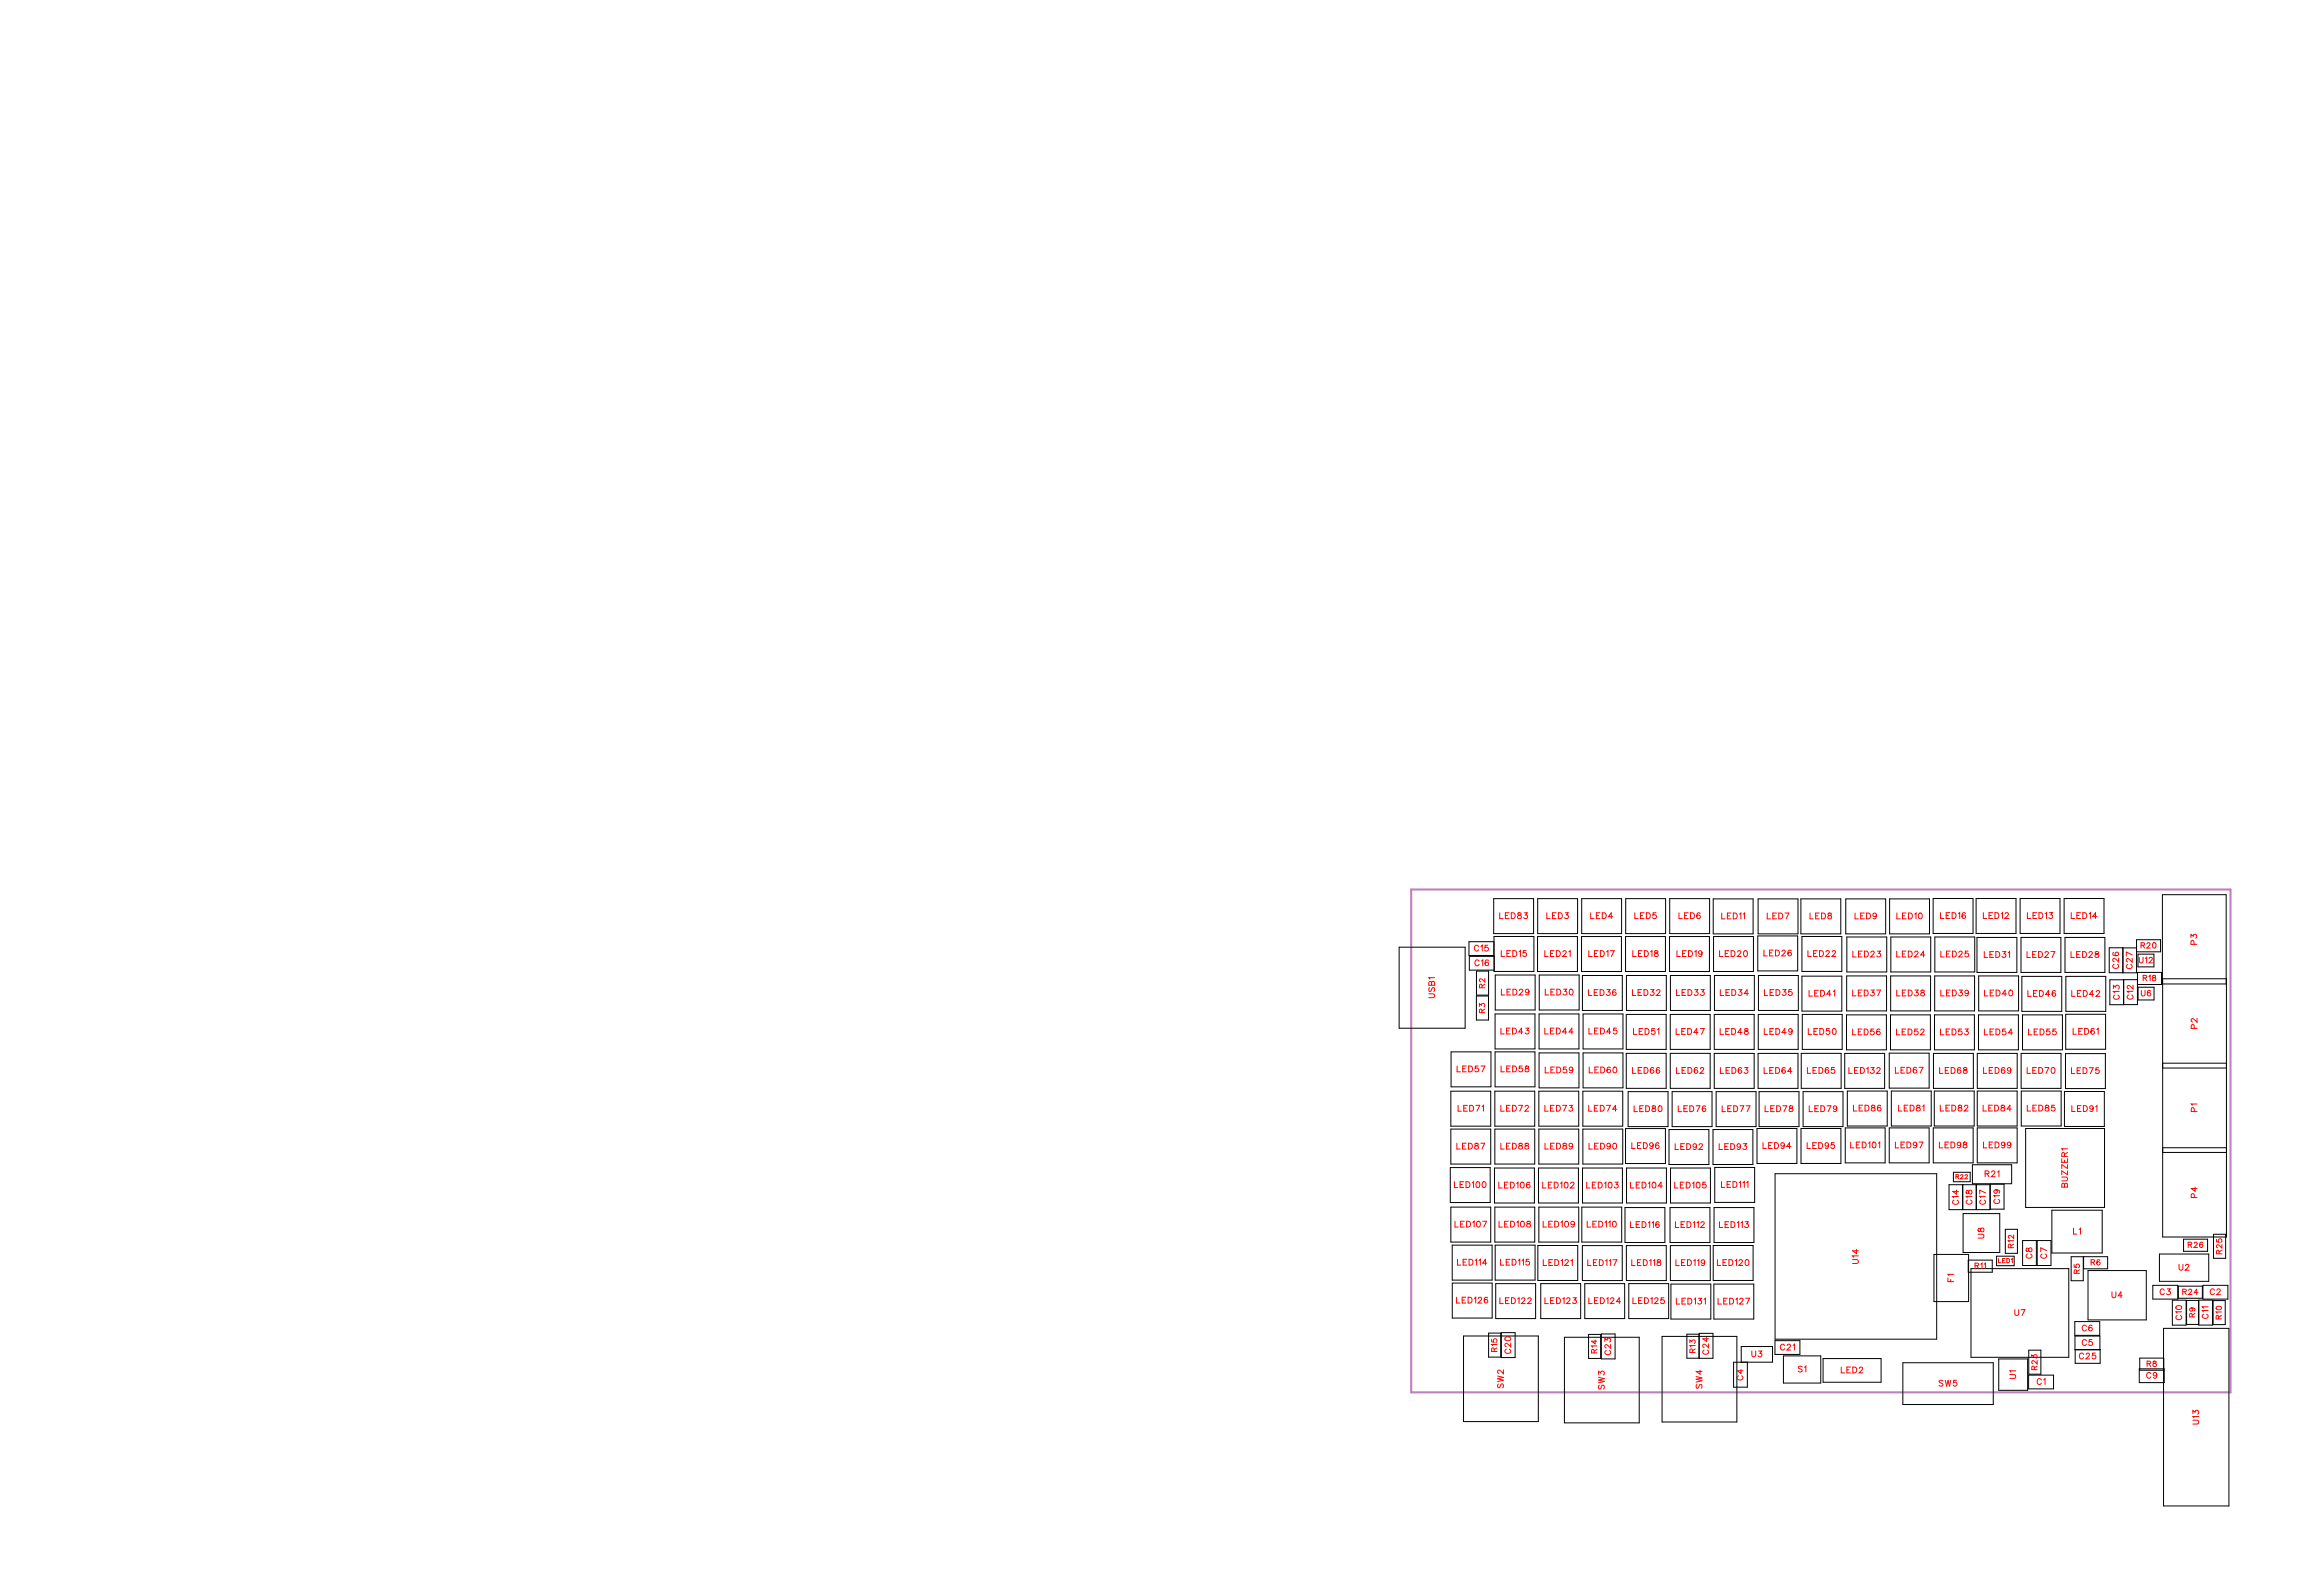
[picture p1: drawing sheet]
<svg xmlns="http://www.w3.org/2000/svg" width="280mm" height="194mm" viewBox="0 0 280 194" stroke-linecap="round" stroke-linejoin="round" font-family="sans-serif">
<defs><g id="words">
<g font-size="1.2" fill="#fff">
<text x="182.4" y="112">LED83</text>
<text x="188.1" y="112">LED3</text>
<text x="193.5" y="112">LED4</text>
<text x="198.8" y="112">LED5</text>
<text x="204.2" y="112">LED6</text>
<text x="209.4" y="112.1">LED11</text>
<text x="215" y="112.1">LED7</text>
<text x="220.2" y="112.1">LED8</text>
<text x="225.6" y="112.1">LED9</text>
<text x="230.7" y="112.1">LED10</text>
<text x="236" y="112">LED16</text>
<text x="241.3" y="112">LED12</text>
<text x="246.6" y="112">LED13</text>
<text x="251.9" y="112">LED14</text>
<text x="179.3" y="116">C15</text>
<text x="179.4" y="117.8">C16</text>
<text x="182.6" y="116.6">LED15</text>
<text x="187.9" y="116.7">LED21</text>
<text x="193.2" y="116.7">LED17</text>
<text x="198.6" y="116.7">LED18</text>
<text x="204" y="116.7">LED19</text>
<text x="209.2" y="116.7">LED20</text>
<text x="214.6" y="116.6">LED26</text>
<text x="219.9" y="116.6">LED22</text>
<text x="225.4" y="116.7">LED23</text>
<text x="230.7" y="116.7">LED24</text>
<text x="236.1" y="116.7">LED25</text>
<text x="241.4" y="116.8">LED31</text>
<text x="246.6" y="116.8">LED27</text>
<text x="251.9" y="116.8">LED28</text>
<text x="258.1" y="117.9" transform="rotate(-90 258.1 117.9)">C26</text>
<text x="259.7" y="117.9" transform="rotate(-90 259.7 117.9)">C27</text>
<text x="260.2" y="117.4">U12</text>
<text x="267.6" y="114.9" transform="rotate(-90 267.6 114.9)">P3</text>
<text x="174.8" y="121.4" transform="rotate(-90 174.8 121.4)">USB1</text>
<text x="182.6" y="121.3">LED29</text>
<text x="187.9" y="121.3">LED30</text>
<text x="193.2" y="121.4">LED36</text>
<text x="198.6" y="121.4">LED32</text>
<text x="203.9" y="121.4">LED33</text>
<text x="209.3" y="121.4">LED34</text>
<text x="214.6" y="121.4">LED35</text>
<text x="220" y="121.5">LED41</text>
<text x="225.4" y="121.4">LED37</text>
<text x="230.7" y="121.4">LED38</text>
<text x="236.1" y="121.4">LED39</text>
<text x="241.4" y="121.4">LED40</text>
<text x="246.7" y="121.5">LED46</text>
<text x="252" y="121.5">LED42</text>
<text x="258.1" y="121.6" transform="rotate(-90 258.1 121.6)">C13</text>
<text x="259.8" y="121.6" transform="rotate(-90 259.8 121.6)">C12</text>
<text x="260.5" y="121.5">U6</text>
<text x="267.6" y="125.2" transform="rotate(-90 267.6 125.2)">P2</text>
<text x="177.2" y="130.7">LED57</text>
<text x="182.6" y="126.1">LED43</text>
<text x="182.6" y="130.7">LED58</text>
<text x="187.9" y="126.1">LED44</text>
<text x="187.9" y="130.8">LED59</text>
<text x="193.3" y="126.1">LED45</text>
<text x="193.3" y="130.8">LED60</text>
<text x="198.6" y="130.9">LED66</text>
<text x="198.7" y="126.1">LED51</text>
<text x="203.9" y="126.1">LED47</text>
<text x="203.9" y="130.9">LED62</text>
<text x="209.2" y="126.1">LED48</text>
<text x="209.3" y="130.9">LED63</text>
<text x="214.6" y="130.9">LED64</text>
<text x="214.6" y="126.1">LED49</text>
<text x="219.8" y="130.9">LED65</text>
<text x="220" y="126.1">LED50</text>
<text x="224.9" y="130.9">LED132</text>
<text x="225.4" y="126.2">LED56</text>
<text x="230.6" y="130.8">LED67</text>
<text x="230.7" y="126.2">LED52</text>
<text x="235.9" y="130.9">LED68</text>
<text x="236" y="126.2">LED53</text>
<text x="241.3" y="130.9">LED69</text>
<text x="241.4" y="126.2">LED54</text>
<text x="246.6" y="130.9">LED70</text>
<text x="246.8" y="126.2">LED55</text>
<text x="252" y="130.9">LED75</text>
<text x="252.2" y="126.1">LED61</text>
<text x="177.3" y="135.5">LED71</text>
<text x="182.5" y="135.5">LED72</text>
<text x="187.9" y="135.5">LED73</text>
<text x="193.2" y="135.5">LED74</text>
<text x="198.8" y="135.5">LED80</text>
<text x="204.1" y="135.5">LED76</text>
<text x="209.5" y="135.5">LED77</text>
<text x="214.7" y="135.5">LED78</text>
<text x="220.1" y="135.5">LED79</text>
<text x="225.5" y="135.5">LED86</text>
<text x="230.9" y="135.5">LED81</text>
<text x="236" y="135.5">LED82</text>
<text x="241.2" y="135.5">LED84</text>
<text x="246.6" y="135.5">LED85</text>
<text x="252" y="135.5">LED91</text>
<text x="267.6" y="135.3" transform="rotate(-90 267.6 135.3)">P1</text>
<text x="177.2" y="140.1">LED87</text>
<text x="182.5" y="140.1">LED88</text>
<text x="187.9" y="140.1">LED89</text>
<text x="193.3" y="140.1">LED90</text>
<text x="198.5" y="140">LED96</text>
<text x="203.8" y="140.1">LED92</text>
<text x="209.1" y="140.1">LED93</text>
<text x="214.4" y="140">LED94</text>
<text x="219.8" y="140">LED95</text>
<text x="225.1" y="139.9">LED101</text>
<text x="230.6" y="139.9">LED97</text>
<text x="235.9" y="139.9">LED98</text>
<text x="241.3" y="139.9">LED99</text>
<text x="241.5" y="143.4">R21</text>
<text x="176.9" y="144.8">LED100</text>
<text x="177" y="149.6">LED107</text>
<text x="182.3" y="144.8">LED106</text>
<text x="182.3" y="149.6">LED108</text>
<text x="187.6" y="144.8">LED102</text>
<text x="187.7" y="149.6">LED109</text>
<text x="193" y="144.8">LED103</text>
<text x="193.1" y="149.6">LED110</text>
<text x="198.3" y="144.8">LED104</text>
<text x="198.3" y="149.6">LED116</text>
<text x="203.7" y="144.8">LED105</text>
<text x="203.8" y="149.6">LED112</text>
<text x="209.1" y="149.6">LED113</text>
<text x="209.4" y="144.7">LED111</text>
<text x="238.6" y="146.6" transform="rotate(-90 238.6 146.6)">C14</text>
<text x="240.2" y="146.6" transform="rotate(-90 240.2 146.6)">C18</text>
<text x="241.9" y="146.6" transform="rotate(-90 241.9 146.6)">C17</text>
<text x="243.6" y="146.5" transform="rotate(-90 243.6 146.5)">C19</text>
<text x="251.9" y="144.5" transform="rotate(-90 251.9 144.5)">BUZZER1</text>
<text x="267.6" y="145.7" transform="rotate(-90 267.6 145.7)">P4</text>
<text x="177.3" y="154.2">LED114</text>
<text x="182.5" y="154.2">LED115</text>
<text x="187.7" y="154.2">LED121</text>
<text x="193.1" y="154.3">LED117</text>
<text x="198.5" y="154.3">LED118</text>
<text x="203.8" y="154.3">LED119</text>
<text x="208.9" y="154.2">LED120</text>
<text x="226.4" y="153.8" transform="rotate(-90 226.4 153.8)">U14</text>
<text x="238" y="156" transform="rotate(-90 238 156)">F1</text>
<text x="241.7" y="150.7" transform="rotate(-90 241.7 150.7)">U8</text>
<text x="247.5" y="153.1" transform="rotate(-90 247.5 153.1)">C8</text>
<text x="249.3" y="153.1" transform="rotate(-90 249.3 153.1)">C7</text>
<text x="252.2" y="150.4">L1</text>
<text x="265.1" y="154.8">U2</text>
<text x="177.2" y="158.8">LED126</text>
<text x="182.4" y="158.9">LED122</text>
<text x="187.9" y="158.9">LED123</text>
<text x="193.2" y="158.9">LED124</text>
<text x="198.6" y="158.9">LED125</text>
<text x="203.9" y="158.9">LED131</text>
<text x="209" y="158.9">LED127</text>
<text x="245.1" y="160.3">U7</text>
<text x="256.9" y="158.2">U4</text>
<text x="262.8" y="157.8">C3</text>
<text x="265.7" y="160.6" transform="rotate(-90 265.7 160.6)">C10</text>
<text x="268.9" y="157.8">C2</text>
<text x="269" y="160.4" transform="rotate(-90 269 160.4)">C11</text>
<text x="184.1" y="164.7" transform="rotate(-90 184.1 164.7)">C20</text>
<text x="196.3" y="164.9" transform="rotate(-90 196.3 164.9)">C23</text>
<text x="208.2" y="164.8" transform="rotate(-90 208.2 164.8)">C24</text>
<text x="212.4" y="167.9" transform="rotate(-90 212.4 167.9)">C4</text>
<text x="213.1" y="165.4">U3</text>
<text x="216.6" y="164.5">C21</text>
<text x="218.7" y="167.2">S1</text>
<text x="224" y="167.3">LED2</text>
<text x="245.5" y="167.7" transform="rotate(-90 245.5 167.7)">U1</text>
<text x="252.9" y="165.6">C25</text>
<text x="253.3" y="162.2">C6</text>
<text x="253.3" y="164">C5</text>
<text x="261.1" y="168">C9</text>
<text x="183.2" y="168.9" transform="rotate(-90 183.2 168.9)">SW2</text>
<text x="195.5" y="169" transform="rotate(-90 195.5 169)">SW3</text>
<text x="207.4" y="168.9" transform="rotate(-90 207.4 168.9)">SW4</text>
<text x="235.9" y="168.9">SW5</text>
<text x="247.8" y="168.7">C1</text>
<text x="267.8" y="173.3" transform="rotate(-90 267.8 173.3)">U13</text>
</g>
<g font-size="1.1" fill="#fff">
<text x="260.4" y="115.6">R20</text>
<text x="260.7" y="119.6">R18</text>
<text x="180.9" y="123.2" transform="rotate(-90 180.9 123.2)">R3</text>
<text x="180.9" y="120.2" transform="rotate(-90 180.9 120.2)">R2</text>
<text x="240.2" y="154.6">R11</text>
<text x="245.3" y="151.8" transform="rotate(-90 245.3 151.8)">R12</text>
<text x="253.3" y="155" transform="rotate(-90 253.3 155)">R5</text>
<text x="254.4" y="154.2">R6</text>
<text x="266.2" y="152">R26</text>
<text x="270.6" y="152.6" transform="rotate(-90 270.6 152.6)">R25</text>
<text x="265.5" y="157.7">R24</text>
<text x="267.3" y="160.3" transform="rotate(-90 267.3 160.3)">R9</text>
<text x="270.6" y="160.5" transform="rotate(-90 270.6 160.5)">R10</text>
<text x="182.4" y="164.5" transform="rotate(-90 182.4 164.5)">R15</text>
<text x="194.6" y="164.6" transform="rotate(-90 194.6 164.6)">R14</text>
<text x="206.5" y="164.6" transform="rotate(-90 206.5 164.6)">R13</text>
<text x="248.1" y="166.7" transform="rotate(-90 248.1 166.7)">R23</text>
<text x="261.2" y="166.5">R8</text>
</g>
<g font-size=".9" fill="#fff">
<text x="237.9" y="143.6">R22</text>
<text x="243.1" y="153.8">LED1</text>
</g>
</g></defs>
<path d="M171.7 108.2h99.7v61.2h-99.7z" fill="none" stroke="#bf80bf" stroke-width=".25"/>
<g fill="none" stroke="#000" stroke-width=".12">
<path d="M170.2 115.2h8.1v9.9h-8.1zM178.8 116.3h3v1.7h-3zM179.6 118.1h1.5v3h-1.5zM181.7 109.3h4.9v4.3h-4.9zM181.8 114.6h-3.1v1.6h3.1M181.8 113.9h4.8v4.3h-4.8zM181.9 118.6h4.9v4.3h-4.9zM187.1 113.9h4.8v4.3h-4.8zM187.1 109.3h4.8v4.3h-4.8zM187.3 118.6h4.8v4.3h-4.8zM192.4 113.9h4.9v4.3h-4.9zM192.4 109.3h4.9v4.3h-4.9z"/>
<path d="M192.5 118.7h4.9v4.2h-4.9zM197.8 113.9h4.8v4.3h-4.8zM197.8 109.3h4.9v4.3h-4.9zM197.9 118.7h4.8v4.2h-4.8zM203.1 113.9h4.9v4.3h-4.9zM203.2 109.3h4.8v4.3h-4.8zM203.2 118.7h4.9v4.2h-4.9zM208.4 109.3h4.9v4.3h-4.9zM208.5 113.9h4.8v4.3h-4.8zM208.6 118.7h4.8v4.2h-4.8zM213.9 113.9h4.8v4.2h-4.8zM213.9 109.3h4.9v4.3h-4.9z"/>
<path d="M213.9 118.7h4.9v4.2h-4.9zM219.1 109.3h4.9v4.3h-4.9zM219.2 113.9h4.9v4.3h-4.9zM219.2 118.7h4.9v4.3h-4.9zM224.6 109.3h4.8v4.3h-4.8zM224.7 118.7h4.8v4.3h-4.8zM224.7 114h4.9v4.2h-4.9zM229.9 109.3h4.9v4.3h-4.9zM230 118.7h4.9v4.3h-4.9zM230.1 114h4.8v4.2h-4.8zM235.2 109.3h4.9v4.3h-4.9zM235.4 118.7h4.8v4.3h-4.8z"/>
<path d="M235.4 114h4.9v4.2h-4.9zM240.4 109.3h4.9v4.3h-4.9zM240.5 114h4.9v4.3h-4.9zM240.7 118.7h4.9v4.3h-4.9zM245.8 109.3h4.8v4.3h-4.8zM245.9 114h4.8v4.3h-4.8zM246 118.8h4.9v4.2h-4.9zM251.1 109.3h4.9v4.3h-4.9zM251.2 114h4.9v4.3h-4.9zM251.4 118.8h4.8v4.2h-4.8zM256.6 115.3h1.7v3h-1.7zM258.4 119.2v3"/>
<path d="M260 115.3h-1.7v3h1.7v-4h2.9v1.5h-2.9M260.1 119.2h-3.4v3h3.4v-3.9h2.9v1.5h-2.9M260.1 116.1h2v1.5h-2zM263.1 108.8h7.8v10.9h-7.8zM263.1 119.1h7.8v31.4h-7.8zM176.5 132.7h4.9v4.3h-4.9zM176.5 137.4h4.9v4.2h-4.9zM176.6 128h4.8v4.2h-4.8zM179.6 121.2h1.5v2.9h-1.5zM181.9 132.7h4.8v4.3h-4.8zM181.9 137.4h4.8v4.2h-4.8zM181.9 123.3h4.9v4.3h-4.9z"/>
<path d="M181.9 128h4.9v4.2h-4.9zM187.2 132.7h4.9v4.3h-4.9zM187.2 137.4h4.9v4.2h-4.9zM187.3 123.3h4.8v4.3h-4.8zM187.3 128.1h4.8v4.2h-4.8zM192.6 132.7h4.8v4.3h-4.8zM192.6 137.4h4.8v4.2h-4.8zM192.6 123.3h4.9v4.3h-4.9zM192.6 128.1h4.9v4.2h-4.9zM197.8 137.3h4.8v4.2h-4.8zM197.9 123.4h4.8v4.3h-4.8zM197.9 128.1h4.8v4.3h-4.8z"/>
<path d="M198.1 132.8h4.8v4.2h-4.8zM203.1 137.4h4.8v4.3h-4.8zM203.2 123.4h4.9v4.3h-4.9zM203.2 128.1h4.9v4.3h-4.9zM203.4 132.8h4.9v4.2h-4.9zM208.4 137.4h4.9v4.3h-4.9zM208.6 128.1h4.8v4.3h-4.8zM208.6 123.4h4.8v4.3h-4.8zM208.8 132.8h4.9v4.2h-4.9zM213.8 137.3h4.8v4.2h-4.8zM213.9 128.1h4.9v4.3h-4.9zM213.9 123.4h4.9v4.3h-4.9z"/>
<path d="M214 132.8h4.9v4.2h-4.9zM219.1 137.3h4.9v4.2h-4.9zM219.2 128.1h4.8v4.3h-4.8zM219.3 123.4h4.8v4.3h-4.8zM219.4 132.8h4.8v4.2h-4.8zM224.4 128.1h4.9v4.3h-4.9zM224.5 137.2h4.9v4.3h-4.9zM224.7 123.5h4.8v4.2h-4.8zM224.8 132.7h4.8v4.3h-4.8zM229.9 128.1h4.8v4.3h-4.8zM229.9 137.2h4.8v4.3h-4.8zM230 123.5h4.9v4.2h-4.9z"/>
<path d="M230.1 132.7h4.9v4.3h-4.9zM235.2 137.2h4.9v4.3h-4.9zM235.2 128.1h4.9v4.3h-4.9zM235.3 132.7h4.9v4.3h-4.9zM235.4 123.5h4.8v4.2h-4.8zM240.6 132.7h4.8v4.3h-4.8zM240.6 137.2h4.8v4.3h-4.8zM240.6 128.1h4.8v4.3h-4.8zM240.7 123.5h4.9v4.2h-4.9zM245.9 128.1h4.9v4.3h-4.9zM245.9 132.7h4.9v4.3h-4.9zM246.1 123.5h4.8v4.2h-4.8z"/>
<path d="M246.5 137.3h9.6v9.6h-9.6zM251.2 132.8h4.8v4.2h-4.8zM251.3 128.2h4.9v4.2h-4.9zM251.3 123.4h4.9v4.2h-4.9zM260.1 120.1h2v1.5h-2zM263.1 129.9h7.8M263.1 129.3h7.8M263.1 139.6h7.8M176.5 142h4.8v4.3h-4.8zM176.5 146.8h4.9v4.3h-4.9zM176.7 151.5h4.8v4.2h-4.8zM176.7 156.1h4.8v4.2h-4.8z"/>
<path d="M181.8 142.1h4.9v4.2h-4.9zM181.9 146.8h4.8v4.3h-4.8zM181.9 151.5h4.9v4.2h-4.9zM182 156.2h4.8v4.2h-4.8zM187.1 151.5h4.9v4.3h-4.9zM187.2 142.1h4.8v4.2h-4.8zM187.2 146.8h4.9v4.3h-4.9zM187.5 156.2h4.8v4.2h-4.8zM192.5 146.8h4.8v4.3h-4.8zM192.5 151.5h4.9v4.3h-4.9zM192.5 142.1h4.9v4.2h-4.9zM192.8 156.2h4.9v4.2h-4.9z"/>
<path d="M197.7 146.9h4.9v4.3h-4.9zM197.9 151.5h4.8v4.3h-4.8zM197.9 142.1h4.9v4.2h-4.9zM198.2 156.2h4.8v4.2h-4.8zM203.2 146.9h4.8v4.3h-4.8zM203.2 151.5h4.9v4.3h-4.9zM203.3 142.1h4.8v4.2h-4.8zM203.3 156.2h4.9v4.3h-4.9zM208.4 151.5h4.9v4.3h-4.9zM208.5 156.2h4.9v4.3h-4.9zM208.5 146.9h4.9v4.3h-4.9zM208.6 142h4.9v4.3h-4.9z"/>
<path d="M216 142.8h19.6v20.1h-19.6zM235.3 152.6h4.2v5.7h-4.2zM237.1 144.1h5v3.1h-5zM237.7 142.6h2v1.2h-2zM238.8 144.1v3.1M238.8 147.6h4.5v4.8h-4.5zM239.5 153.3h2.9v1.5h-2.9zM239.8 154.3h11.9v10.8h-11.9zM240 141.7h4.8v2.3h-4.8zM240.4 144.1v3.1M242.2 144.1h1.6v3h-1.6zM242.9 152.8h2.2v1.2h-2.2z"/>
<path d="M244 149.5h1.5v3h-1.5zM246.1 150.9h1.7v3h-1.7zM247.9 150.9h1.6v3h-1.6zM249.6 147.2h6.2v5.2h-6.2zM252 152.9h1.5v2.9h-1.5zM253.5 152.9h2.9v1.4h-2.9zM254 154.6h7.1v6h-7.1zM261.9 156.4h3.1v1.6h-3.1zM262.7 152.6h6v3.3h-6zM263.1 140.2h7.8M264.3 158.2h1.7v3h-1.7zM265 156.5h3v1.4h-3z"/>
<path d="M265.7 150.7h2.9v1.5h-2.9zM267.5 158.2h-1.5v2.9h1.5M267.5 158.2h1.7v3h-1.7zM268 156.4h3.1v1.6h-3.1zM269.3 158.2h1.4v2.9h-1.4zM269.3 150.1h1.5v3h-1.5zM178.1 162.5h9.1v10.4h-9.1zM181.1 162.2h1.5v2.9h-1.5zM182.7 162.1h1.6v3h-1.6zM190.3 162.7h9.1v10.4h-9.1zM193.3 162.3h1.5v3h-1.5zM194.8 162.3h1.7v3h-1.7z"/>
<path d="M202.2 162.6h9.1v10.4h-9.1zM206.7 165.2v-2.9h-1.5v2.9h3.2v-3h-1.7v3M211.9 165.7v-1.9h3.8v1.9h-4.8v3h1.7v-3M216 163.1h3v1.7h-3zM217 164.9h4.5v3.3h-4.5zM221.8 165.3h7.1v2.8h-7.1zM231.5 165.8h11v5.1h-11zM243.2 165.3h3.5v3.8h-3.5zM246.8 167.3h3.1v1.7h-3.1zM246.8 164.2h1.5v3h-1.5zM252.4 160.8h3.1v1.6h-3.1zM252.5 162.5h3v1.7h-3z"/>
<path d="M252.5 164.2h3v1.6h-3zM260.3 166.5h3v1.7h-3zM260.3 165.2h3v1.5h-3zM263.2 161.6h8v21.6h-8z"/>
</g>
<g fill="none" stroke="#f00" stroke-width=".12">
<path d="M174.2 119.6l-.1-.2h-.2l-.1 .5h.7v-.3l-.1-.2-.2 .1v.4M174.5 118.9h-.7l.2 .2M179.9 115.2a.26 .26 0 0 0-.3-.2 .26 .26 0 0 0-.2 .3v.1a.26 .26 0 0 0 .2 .3 .26 .26 0 0 0 .3-.2M180 116.9a.26 .26 0 0 0-.3-.1 .26 .26 0 0 0-.2 .2v.2a.26 .26 0 0 0 .2 .3 .26 .26 0 0 0 .3-.2M180.2 115.1l.1-.1v.7M180.2 116.9l.2-.1v.7M180.7 119v.5l-.6-.4-.1 .2 .2 .1M180.7 119.7l-.4 .2M181 115h-.3v.3a.25 .25 0 0 1 .3 0 .25 .25 0 0 1 0 .4 .25 .25 0 0 1-.4-.1M181.1 116.9v-.1a.35 .35 0 0 0-.5 .3 .35 .35 0 0 0 .3 .4 .22 .22 0 0 0 .2-.2 .22 .22 0 0 0-.2-.3 .22 .22 0 0 0-.2 .2M182.5 111v.7h.4M182.7 115.6v.7h.4"/>
<path d="M183.2 111.4h.2M183.3 116h.3M183.6 111h-.4v.7h.4M183.8 115.6h-.5v.7h.5M183.9 111h.2a.38 .38 0 0 1 .3 .4 .38 .38 0 0 1-.3 .3h-.2zM184.1 115.6h.2a.38 .38 0 0 1 .2 .4 .38 .38 0 0 1-.2 .3h-.2zM184.7 111.1v.2l.3 .1 .1 .1a.24 .24 0 0 1-.2 .3 .24 .24 0 0 1-.3-.3l.5-.3-.1-.1zM184.8 115.8l.2-.2v.7M185.5 111h.3l-.2 .3a.24 .24 0 0 1 .2 .4 .24 .24 0 0 1-.4-.1M185.7 115.6h-.4v.3a.25 .25 0 0 1 .4 0 .25 .25 0 0 1-.1 .4 .25 .25 0 0 1-.3-.1M188 115.6v.8h.4M188.2 111v.7h.4"/>
<path d="M188.6 116h.3M188.9 111.4h.3M189.1 115.6h-.5v.8h.5M189.3 111h-.4v.7h.4M189.4 115.6h.2a.38 .38 0 0 1 .2 .4 .38 .38 0 0 1-.2 .4h-.2zM189.6 111h.2a.38 .38 0 0 1 .3 .4 .38 .38 0 0 1-.3 .3h-.2zM190.2 115.8l.1-.2h.1l.2 .2-.1 .2-.4 .4h.5M190.4 111h.4l-.2 .3a.24 .24 0 0 1 .2 .4 .24 .24 0 0 1-.4-.1M190.9 115.8l.1-.2v.8M193.3 115.6v.8h.4M193.5 111v.7h.4M194 116h.3"/>
<path d="M194.2 111.4h.3M194.4 115.6h-.4v.8h.4M194.7 111h-.5v.7h.5M194.7 115.6h.3a.38 .38 0 0 1 .2 .4 .38 .38 0 0 1-.2 .4h-.3zM194.9 111h.3a.38 .38 0 0 1 .2 .4 .38 .38 0 0 1-.2 .3h-.3zM195.5 115.8l.1-.2v.8M195.9 115.6h.5l-.3 .8M196.2 111.5h-.5l.3-.5v.7M198.7 115.6v.8h.4M198.9 111v.7h.4M199.4 116h.2M199.6 111.4h.3"/>
<path d="M199.8 115.6h-.4v.8h.4M200 111h-.4v.7h.4M200.1 115.6h.2a.38 .38 0 0 1 .3 .4 .38 .38 0 0 1-.3 .4h-.2zM200.3 111h.3a.38 .38 0 0 1 .2 .4 .38 .38 0 0 1-.2 .3h-.3zM200.8 115.8l.2-.2v.8M201.3 115.7v.2l.3 .1 .1 .1a.24 .24 0 0 1-.2 .3 .24 .24 0 0 1-.2-.3l.4-.3v-.1zM201.5 111h-.4v.3a.25 .25 0 0 1 .4 0 .25 .25 0 0 1-.1 .4 .25 .25 0 0 1-.3-.1M204 115.6v.8h.4M204.3 111v.7h.4M204.7 116h.3M205 111.4h.2M205.2 115.6h-.5v.8h.5"/>
<path d="M205.4 111h-.4v.7h.4M205.4 115.6h.3a.38 .38 0 0 1 .2 .4 .38 .38 0 0 1-.2 .4h-.3zM205.7 111h.2a.38 .38 0 0 1 .3 .4 .38 .38 0 0 1-.3 .3h-.2zM206.2 115.8l.2-.2v.8M206.8 111.1a.35 .35 0 0 0-.4 .2 .35 .35 0 0 0 .2 .4 .22 .22 0 0 0 .3-.2 .22 .22 0 0 0-.2-.2 .22 .22 0 0 0-.3 .2M207.1 115.9a.22 .22 0 0 1-.3 .2 .22 .22 0 0 1-.1-.4 .22 .22 0 0 1 .3 .1l.1 .1a.34 .34 0 0 1-.3 .5l-.1-.1M209.2 115.6v.8h.4M209.5 111.1v.7h.4M209.9 116h.3M210.2 111.4h.2M210.3 115.6h-.4v.8h.4M210.6 111.1h-.4v.7h.4"/>
<path d="M210.6 115.6h.3a.38 .38 0 0 1 .2 .4 .38 .38 0 0 1-.2 .4h-.3zM210.9 111.1h.2a.38 .38 0 0 1 .3 .3 .38 .38 0 0 1-.3 .4h-.2zM211.4 115.8l.1-.2h.2l.1 .2-.1 .2-.3 .4h.5M211.6 111.2l.2-.1v.7M212.1 111.2l.2-.1v.7M212.2 115.7l.1-.1a.37 .37 0 0 1 .3 .4 .37 .37 0 0 1-.3 .4 .45 .45 0 0 1-.1-.7zM214.6 115.6v.7h.4M215 111.1v.7h.4M215.3 115.9h.3M215.7 111.4h.3M215.7 115.6h-.4v.7h.4M216 115.6h.3a.38 .38 0 0 1 .2 .3 .38 .38 0 0 1-.2 .4h-.3z"/>
<path d="M216.1 111.1h-.4v.7h.4M216.4 111.1h.3a.38 .38 0 0 1 .2 .3 .38 .38 0 0 1-.2 .4h-.3zM216.8 115.7l.1-.1h.2l.1 .1-.1 .2-.3 .4h.5M217.2 111.1h.5l-.4 .7M217.9 115.7v-.1a.35 .35 0 0 0-.4 .3 .35 .35 0 0 0 .2 .4 .22 .22 0 0 0 .3-.2 .22 .22 0 0 0-.2-.3 .22 .22 0 0 0-.3 .2M220 115.6v.7h.4M220.2 111.1v.7h.4M220.7 116h.2M220.9 111.4h.3M221.1 115.6h-.4v.7h.4M221.3 111.1h-.4v.7h.4M221.4 115.6h.2a.38 .38 0 0 1 .3 .4 .38 .38 0 0 1-.3 .3h-.2z"/>
<path d="M221.6 111.1h.3a.38 .38 0 0 1 .2 .3 .38 .38 0 0 1-.2 .4h-.3zM222.2 115.8l.1-.2h.1l.2 .2-.1 .2-.4 .3h.5M222.5 111.1v.2l.3 .1 .1 .1a.24 .24 0 0 1-.3 .3 .24 .24 0 0 1-.2-.3l.4-.3v-.1zM222.9 115.8l.2-.2h.1l.1 .2-.1 .2-.3 .3h.5M225.4 115.7v.7h.4M225.7 111.1v.7h.4M226.1 116h.3M226.4 111.4h.3M226.6 115.7h-.5v.7h.5M226.8 111.1h-.4v.7h.4M226.8 115.7h.3a.38 .38 0 0 1 .2 .4 .38 .38 0 0 1-.2 .3h-.3zM227.1 111.1h.2a.38 .38 0 0 1 .3 .3 .38 .38 0 0 1-.3 .4h-.2z"/>
<path d="M227.6 115.9l.2-.2h.1l.1 .1-.1 .3-.3 .3h.5M228.3 111.3a.22 .22 0 0 1-.3 .2 .22 .22 0 0 1-.1-.3 .22 .22 0 0 1 .4 0v.1a.34 .34 0 0 1-.3 .5l-.1-.1M228.4 115.7h.4l-.2 .3a.24 .24 0 0 1 .2 .4 .24 .24 0 0 1-.4-.1M230.8 115.7v.7h.4M230.8 111.1v.7h.4M231.5 116h.2M231.5 111.4h.2M231.9 115.7h-.4v.7h.4M231.9 111.1h-.4v.7h.4M232.2 115.7h.2a.38 .38 0 0 1 .3 .4 .38 .38 0 0 1-.3 .3h-.2zM232.2 111.1h.2a.38 .38 0 0 1 .3 .3 .38 .38 0 0 1-.3 .4h-.2zM233 111.2l.1-.1v.7"/>
<path d="M233 115.9l.1-.2h.1l.2 .1-.1 .3-.4 .3h.5M233.5 111.1h.1a.37 .37 0 0 1 .3 .3 .37 .37 0 0 1-.3 .4 .45 .45 0 0 1-.1-.7zM234.2 116.2h-.5l.3-.5v.7M236.1 111v.7h.4M236.1 115.7v.7h.4M236.8 111.4h.3M236.8 116h.3M237.2 111h-.4v.7h.4M237.3 115.7h-.5v.7h.5M237.5 111h.2a.38 .38 0 0 1 .3 .4 .38 .38 0 0 1-.3 .3h-.2zM237.6 115.7h.2a.38 .38 0 0 1 .2 .4 .38 .38 0 0 1-.2 .3h-.2zM238.3 111.2l.1-.2v.7"/>
<path d="M238.3 115.9l.2-.2h.1l.1 .1-.1 .3-.3 .3h.5M239.1 111.1a.35 .35 0 0 0-.4 .2 .35 .35 0 0 0 .2 .4 .22 .22 0 0 0 .3-.2 .22 .22 0 0 0-.2-.2 .22 .22 0 0 0-.3 .2M239.5 115.7h-.4v.3a.25 .25 0 0 1 .4 0 .25 .25 0 0 1-.1 .4 .25 .25 0 0 1-.3-.1M241.3 111v.7h.4M241.4 115.8v.7h.4M242 111.4h.3M242.1 116.1h.3M242.4 111h-.4v.7h.4M242.5 115.8h-.4v.7h.4M242.7 111h.3a.38 .38 0 0 1 .2 .4 .38 .38 0 0 1-.2 .3h-.3zM242.8 115.8h.3a.38 .38 0 0 1 .2 .3 .38 .38 0 0 1-.2 .4h-.3zM243.5 111.2l.1-.2v.7"/>
<path d="M243.7 115.8h.3l-.2 .2a.24 .24 0 0 1 .2 .4 .24 .24 0 0 1-.4-.1M244 111.2l.1-.2h.1l.2 .2-.1 .2-.4 .3h.5M244.3 115.9l.2-.1v.7M246.6 115.8v.7h.4M246.7 111v.7h.4M247.3 116.1h.3M247.4 111.4h.2M247.8 115.8h-.5v.7h.5M247.8 111h-.4v.7h.4M248 115.8h.3a.38 .38 0 0 1 .2 .3 .38 .38 0 0 1-.2 .4h-.3zM248.1 111h.2a.38 .38 0 0 1 .3 .4 .38 .38 0 0 1-.3 .3h-.2zM248.8 115.9l.2-.1h.1l.1 .1-.1 .2-.3 .4h.5"/>
<path d="M248.8 111.2l.2-.2v.7M249.4 111h.3l-.2 .3a.24 .24 0 0 1 .2 .4 .24 .24 0 0 1-.4-.1M249.5 115.8h.5l-.3 .7M252 115.8v.7h.4M252 111v.7h.4M252.7 116.1h.2M252.7 111.4h.3M253.1 115.8h-.4v.7h.4M253.1 111h-.4v.7h.4M253.4 115.8h.2a.38 .38 0 0 1 .3 .3 .38 .38 0 0 1-.3 .4h-.2zM253.4 111h.3a.38 .38 0 0 1 .2 .4 .38 .38 0 0 1-.2 .3h-.3zM254.2 111.2l.1-.2v.7"/>
<path d="M254.2 115.9l.1-.1h.1l.2 .1-.1 .2-.4 .4h.5M255 115.8v.2l.3 .1 .1 .1a.24 .24 0 0 1-.3 .3 .24 .24 0 0 1-.2-.3l.4-.3v-.1zM255.1 111.5h-.5l.4-.5v.7M257.2 115.9h-.1a.35 .35 0 0 0 .2 .4 .35 .35 0 0 0 .5-.2 .22 .22 0 0 0-.2-.3 .22 .22 0 0 0-.3 .2 .22 .22 0 0 0 .2 .3M257.2 117.3a.26 .26 0 0 0-.1 .3 .26 .26 0 0 0 .2 .2h.2a.26 .26 0 0 0 .3-.2 .26 .26 0 0 0-.2-.3M257.8 116.5v.5l-.4-.3-.2-.1-.1 .2 .1 .2M258.9 117.3a.26 .26 0 0 0-.2 .3 .26 .26 0 0 0 .3 .2h.1a.26 .26 0 0 0 .3-.2 .26 .26 0 0 0-.1-.3M259.4 116.6v.4l-.3-.3-.3-.1-.1 .1v.2l.2 .1M259.4 116.2l-.7-.4v.5M259.5 119.8v.5l-.3-.3-.2-.1-.2 .1v.1l.2 .2M260.3 116.5v.4l.2 .2 .2-.1v-.5M260.5 115h.4v-.3h-.4v.6"/>
<path d="M260.7 115l.2 .3M260.8 119l.3-.1 .1-.2h-.4v.6M261 119l.2 .3M261 116.6l.2-.1v.6M261.2 114.8l.1-.1 .3 .1-.4 .5h.4M261.5 118.8l.1-.1v.6M261.5 116.6l.1-.1 .3 .1-.4 .5h.4M261.9 118.7v.2l.4 .2a.22 .22 0 0 1-.2 .2 .22 .22 0 0 1-.2-.2l.4-.3-.1-.1zM262 114.7a.32 .32 0 0 1 .4 .2 .32 .32 0 0 1-.3 .4l-.2-.1v-.2zM266.6 114.1v-.4l.2 .2a.24 .24 0 0 1 .4-.2 .24 .24 0 0 1-.1 .4M266.9 114.9v-.4l-.3-.1v.5h.7M173.8 120.9h.5l.2 .2v.2l-.7 .1"/>
<path d="M173.9 120.1l-.1 .2 .1 .3 .2-.1 .2-.3 .2-.1v.2v.3M177.3 139.1v.7h.4M177.3 129.7v.7h.4M177.4 134.5v.7h.4M177.9 139.4h.3M178 130h.2M178.1 134.8h.3M178.4 139.1h-.5v.7h.5M178.4 129.7h-.4v.7h.4M178.5 134.5h-.4v.7h.4M178.7 139.1h.2a.38 .38 0 0 1 .2 .3 .38 .38 0 0 1-.2 .4h-.2zM178.7 129.7h.2a.38 .38 0 0 1 .3 .3 .38 .38 0 0 1-.3 .4h-.2z"/>
<path d="M178.8 134.5h.3a.38 .38 0 0 1 .2 .3 .38 .38 0 0 1-.2 .4h-.3zM179.5 139.1v.2l.3 .1 .1 .1a.24 .24 0 0 1-.2 .3 .24 .24 0 0 1-.3-.3l.5-.3-.1-.1zM179.6 134.5h.4l-.3 .7M179.8 129.7h-.3v.3a.25 .25 0 0 1 .4 0 .25 .25 0 0 1-.1 .4 .25 .25 0 0 1-.4-.1M180 122.4v-.3l.2 .2a.22 .22 0 0 1 .4-.2 .22 .22 0 0 1-.1 .4M180.2 139.1h.4l-.3 .7M180.2 129.7h.5l-.4 .7M180.3 123.2v-.4h-.2l-.1 .4h.7M180.3 120.2v-.4h-.2l-.1 .4h.7M180.3 134.6l.2-.1v.7M180.7 122.8l-.4 .2M182.6 134.5v.7h.4"/>
<path d="M182.6 139.1v.7h.4M182.6 125.1v.7h.4M182.6 129.7v.7h.4M182.7 120.3v.7h.4M183.3 134.8h.3M183.3 139.4h.3M183.3 125.4h.3M183.3 130h.3M183.4 120.7h.2M183.7 134.5h-.4v.7h.4M183.7 139.1h-.4v.7h.4M183.7 125.1h-.4v.7h.4"/>
<path d="M183.8 129.7h-.5v.7h.5M183.8 120.3h-.4v.7h.4M184 134.5h.3a.38 .38 0 0 1 .2 .3 .38 .38 0 0 1-.2 .4h-.3zM184 139.1h.3a.38 .38 0 0 1 .2 .3 .38 .38 0 0 1-.2 .4h-.3zM184 125.1h.3a.38 .38 0 0 1 .2 .3 .38 .38 0 0 1-.2 .4h-.3zM184 129.7h.3a.38 .38 0 0 1 .2 .3 .38 .38 0 0 1-.2 .4h-.3zM184.1 120.3h.2a.38 .38 0 0 1 .3 .4 .38 .38 0 0 1-.3 .3h-.2zM184.8 134.5h.4l-.3 .7M184.8 139.1v.2l.3 .1 .1 .1a.24 .24 0 0 1-.2 .3 .24 .24 0 0 1-.2-.3l.4-.3v-.1zM184.9 120.5l.1-.2h.1l.2 .2-.1 .2-.4 .3h.5M185.2 129.7h-.3l-.1 .3a.25 .25 0 0 1 .4 0 .25 .25 0 0 1 0 .4 .25 .25 0 0 1-.4-.1M185.3 125.5h-.5l.3-.4v.7"/>
<path d="M185.6 134.6l.1-.1h.1l.2 .1-.1 .2-.4 .4h.5M185.6 139.1v.2l.3 .1 .1 .1a.24 .24 0 0 1-.2 .3 .24 .24 0 0 1-.3-.3l.5-.3-.1-.1zM185.6 129.7v.2l.3 .1 .1 .2a.24 .24 0 0 1-.2 .2 .24 .24 0 0 1-.2-.2l.4-.4v-.1zM185.6 125.1h.4l-.2 .2a.24 .24 0 0 1 .2 .4 .24 .24 0 0 1-.4-.1M186 120.6a.22 .22 0 0 1-.3 .2 .22 .22 0 0 1-.1-.4 .22 .22 0 0 1 .4 0v.2a.34 .34 0 0 1-.2 .4l-.2-.1M188 125.1v.7h.4M188 134.5v.7h.4M188 139.1v.7h.4M188 129.8v.7h.4M188 120.3v.7h.4M188.6 125.4h.3M188.6 134.8h.3"/>
<path d="M188.7 139.4h.2M188.7 130.1h.3M188.7 120.7h.3M189.1 125.1h-.5v.7h.5M189.1 134.5h-.5v.7h.5M189.1 139.1h-.4v.7h.4M189.1 129.8h-.4v.7h.4M189.1 120.3h-.4v.7h.4M189.4 125.1h.2a.38 .38 0 0 1 .2 .3 .38 .38 0 0 1-.2 .4h-.2zM189.4 134.5h.2a.38 .38 0 0 1 .3 .3 .38 .38 0 0 1-.3 .4h-.2zM189.4 139.1h.2a.38 .38 0 0 1 .3 .3 .38 .38 0 0 1-.3 .4h-.2zM189.4 129.8h.3a.38 .38 0 0 1 .2 .4 .38 .38 0 0 1-.2 .3h-.3z"/>
<path d="M189.4 120.3h.3a.38 .38 0 0 1 .2 .4 .38 .38 0 0 1-.2 .3h-.3zM190.1 134.5h.5l-.3 .7M190.2 139.1v.2l.3 .1 .1 .1a.24 .24 0 0 1-.2 .3 .24 .24 0 0 1-.3-.3l.5-.3-.1-.1zM190.2 120.3h.4l-.2 .3a.24 .24 0 0 1 .2 .4 .24 .24 0 0 1-.4-.1M190.6 129.8h-.4v.3a.25 .25 0 0 1 .4 0 .25 .25 0 0 1-.1 .4 .25 .25 0 0 1-.3-.1M190.6 125.5h-.5l.4-.4v.7M190.9 134.5h.4l-.2 .2a.24 .24 0 0 1 .2 .4 .24 .24 0 0 1-.4-.1M191 120.4l.1-.1a.37 .37 0 0 1 .3 .4 .37 .37 0 0 1-.3 .3 .45 .45 0 0 1-.1-.6zM191.3 139.3a.22 .22 0 0 1-.3 .2 .22 .22 0 0 1-.1-.3 .22 .22 0 0 1 .4 0v.1a.34 .34 0 0 1-.2 .5l-.2-.1M191.4 130a.22 .22 0 0 1-.3 .2 .22 .22 0 0 1-.1-.3 .22 .22 0 0 1 .3 0l.1 .1a.34 .34 0 0 1-.3 .5l-.1-.1M191.4 125.5h-.5l.3-.4v.7M193.3 120.4v.7h.4"/>
<path d="M193.3 134.5v.7h.4M193.3 125.1v.7h.4M193.3 139.1v.7h.4M193.4 129.8v.7h.4M194 120.7h.2M194 134.8h.3M194 125.4h.3M194 139.4h.3M194 130.1h.3M194.4 120.4h-.4v.7h.4M194.4 134.5h-.4v.7h.4M194.5 125.1h-.5v.7h.5"/>
<path d="M194.5 139.1h-.5v.7h.5M194.5 129.8h-.5v.7h.5M194.7 120.4h.2a.38 .38 0 0 1 .3 .3 .38 .38 0 0 1-.3 .4h-.2zM194.7 134.5h.2a.38 .38 0 0 1 .3 .3 .38 .38 0 0 1-.3 .4h-.2zM194.7 125.1h.3a.38 .38 0 0 1 .2 .3 .38 .38 0 0 1-.2 .4h-.3zM194.7 139.1h.3a.38 .38 0 0 1 .2 .3 .38 .38 0 0 1-.2 .4h-.3zM194.8 129.8h.2a.38 .38 0 0 1 .3 .4 .38 .38 0 0 1-.3 .3h-.2zM195.5 134.5h.4l-.3 .7M195.5 120.4h.4l-.2 .3a.24 .24 0 0 1 .2 .3 .25 .25 0 0 1-.5 0M195.9 129.9v-.1a.35 .35 0 0 0-.4 .3 .35 .35 0 0 0 .2 .4 .22 .22 0 0 0 .3-.2 .22 .22 0 0 0-.2-.2 .22 .22 0 0 0-.3 .2M195.9 139.3a.22 .22 0 0 1-.3 .2 .22 .22 0 0 1-.1-.3 .22 .22 0 0 1 .4 0v.1a.34 .34 0 0 1-.2 .5l-.2-.1M196 125.5h-.5l.3-.4v.7"/>
<path d="M196.3 139.1h.1a.37 .37 0 0 1 .3 .3 .37 .37 0 0 1-.3 .4 .45 .45 0 0 1-.1-.7zM196.3 129.8h.1a.37 .37 0 0 1 .3 .4 .37 .37 0 0 1-.3 .3 .45 .45 0 0 1-.1-.7zM196.6 120.5v-.1a.35 .35 0 0 0-.5 .3 .35 .35 0 0 0 .3 .4 .22 .22 0 0 0 .2-.2 .22 .22 0 0 0-.2-.2 .22 .22 0 0 0-.2 .2M196.7 125.1h-.4v.3a.25 .25 0 0 1 .4 0 .25 .25 0 0 1-.1 .3 .25 .25 0 0 1-.3-.1M196.7 134.9h-.5l.4-.4v.7M198.5 139v.7h.4M198.6 120.4v.7h.4M198.6 129.9v.7h.4M198.8 125.1v.7h.4M198.8 134.5v.7h.4M199.2 139.3h.3M199.3 120.7h.3"/>
<path d="M199.3 130.2h.3M199.4 125.5h.3M199.5 134.9h.3M199.7 139h-.5v.7h.5M199.7 120.4h-.4v.7h.4M199.8 129.9h-.5v.7h.5M199.9 125.1h-.5v.7h.5M200 139h.2a.38 .38 0 0 1 .2 .4 .38 .38 0 0 1-.2 .3h-.2zM200 134.5h-.5v.7h.5M200 120.4h.3a.38 .38 0 0 1 .2 .3 .38 .38 0 0 1-.2 .4h-.3zM200 129.9h.3a.38 .38 0 0 1 .2 .3 .38 .38 0 0 1-.2 .4h-.3zM200.2 125.1h.2a.38 .38 0 0 1 .2 .4 .38 .38 0 0 1-.2 .3h-.2z"/>
<path d="M200.2 134.5h.3a.38 .38 0 0 1 .2 .4 .38 .38 0 0 1-.2 .3h-.3zM200.8 120.4h.4l-.2 .3a.24 .24 0 0 1 .2 .3 .24 .24 0 0 1-.4 0M201.1 134.6v.2l.3 .1 .1 .1a.24 .24 0 0 1-.3 .2 .24 .24 0 0 1-.2-.2l.4-.3v-.1zM201.1 139.2a.22 .22 0 0 1-.3 .2 .22 .22 0 0 1 0-.3 .22 .22 0 0 1 .3 0v.1a.34 .34 0 0 1-.2 .5l-.2-.1M201.2 130v-.1a.35 .35 0 0 0-.5 .2 .35 .35 0 0 0 .3 .5 .22 .22 0 0 0 .2-.2 .22 .22 0 0 0-.2-.3 .22 .22 0 0 0-.2 .2M201.3 125.1h-.3l-.1 .3a.25 .25 0 0 1 .4 0 .25 .25 0 0 1 0 .4 .25 .25 0 0 1-.4-.1M201.6 120.6l.1-.2h.1l.2 .1-.1 .3-.4 .3h.5M201.7 125.3l.1-.2v.7M201.8 139.1v-.1a.35 .35 0 0 0-.4 .3 .35 .35 0 0 0 .2 .4 .22 .22 0 0 0 .3-.2 .22 .22 0 0 0-.2-.2 .22 .22 0 0 0-.3 .2M201.8 134.6l.1-.1a.37 .37 0 0 1 .3 .4 .37 .37 0 0 1-.3 .3 .45 .45 0 0 1-.1-.6zM201.9 130v-.1a.35 .35 0 0 0-.4 .2 .35 .35 0 0 0 .2 .5 .22 .22 0 0 0 .3-.2 .22 .22 0 0 0-.2-.3 .22 .22 0 0 0-.3 .2M203.8 139.1v.7h.4"/>
<path d="M203.9 125.1v.7h.4M204 129.9v.7h.4M204 120.4v.7h.4M204.2 134.5v.7h.4M204.5 139.5h.3M204.6 125.5h.3M204.7 130.2h.2M204.7 120.7h.2M204.9 134.9h.3M204.9 139.1h-.4v.7h.4M205.1 125.1h-.5v.7h.5M205.1 129.9h-.4v.7h.4"/>
<path d="M205.1 120.4h-.4v.7h.4M205.2 139.1h.3a.38 .38 0 0 1 .2 .4 .38 .38 0 0 1-.2 .3h-.3zM205.3 134.5h-.4v.7h.4M205.3 125.1h.3a.38 .38 0 0 1 .2 .4 .38 .38 0 0 1-.2 .3h-.3zM205.4 129.9h.2a.38 .38 0 0 1 .3 .3 .38 .38 0 0 1-.3 .4h-.2zM205.4 120.4h.2a.38 .38 0 0 1 .3 .3 .38 .38 0 0 1-.3 .4h-.2zM205.6 134.5h.2a.38 .38 0 0 1 .3 .4 .38 .38 0 0 1-.3 .3h-.2zM206.2 120.4h.4l-.2 .3a.24 .24 0 0 1 .1 .3 .24 .24 0 0 1-.4 0M206.4 134.5h.4l-.3 .7M206.4 139.4a.22 .22 0 0 1-.3 .2 .22 .22 0 0 1-.1-.4 .22 .22 0 0 1 .4 0v.2a.34 .34 0 0 1-.3 .4l-.1-.1M206.5 130v-.1a.35 .35 0 0 0-.4 .2 .35 .35 0 0 0 .2 .5 .22 .22 0 0 0 .3-.2 .22 .22 0 0 0-.2-.3 .22 .22 0 0 0-.3 .2M206.6 125.6h-.5l.3-.5v.7"/>
<path d="M206.7 139.3l.2-.2 .2 .2-.1 .2-.3 .3h.5M206.9 130l.1-.1h.2l.1 .1-.1 .2-.3 .4h.4M206.9 125.1h.5l-.4 .7M207 120.4h.3l-.2 .3a.24 .24 0 0 1 .2 .3 .24 .24 0 0 1-.4 0M207.5 134.6a.35 .35 0 0 0-.4 .2 .35 .35 0 0 0 .2 .4 .22 .22 0 0 0 .3-.2 .22 .22 0 0 0-.3-.2 .22 .22 0 0 0-.2 .2M209.2 139.1v.7h.4M209.3 125.1v.7h.4M209.3 120.4v.7h.4M209.3 129.9v.7h.4M209.5 134.5v.7h.4M209.9 139.5h.2M210 125.5h.2"/>
<path d="M210 120.7h.3M210 130.2h.3M210.2 134.9h.3M210.3 139.1h-.4v.7h.4M210.4 125.1h-.4v.7h.4M210.4 120.4h-.4v.7h.4M210.4 129.9h-.4v.7h.4M210.6 139.1h.2a.38 .38 0 0 1 .3 .4 .38 .38 0 0 1-.3 .3h-.2zM210.7 134.5h-.5v.7h.5M210.7 125.1h.2a.38 .38 0 0 1 .3 .4 .38 .38 0 0 1-.3 .3h-.2zM210.7 120.4h.3a.38 .38 0 0 1 .2 .3 .38 .38 0 0 1-.2 .4h-.3zM210.7 129.9h.3a.38 .38 0 0 1 .2 .3 .38 .38 0 0 1-.2 .4h-.3z"/>
<path d="M210.9 134.5h.3a.38 .38 0 0 1 .2 .4 .38 .38 0 0 1-.2 .3h-.3zM211.5 120.4h.4l-.2 .3a.24 .24 0 0 1 .2 .3 .24 .24 0 0 1-.4 0M211.7 134.5h.5l-.4 .7M211.8 139.4a.22 .22 0 0 1-.3 .2 .22 .22 0 0 1-.1-.4 .22 .22 0 0 1 .3 0l.1 .2a.34 .34 0 0 1-.3 .4l-.1-.1M211.9 130v-.1a.35 .35 0 0 0-.5 .3 .35 .35 0 0 0 .3 .4 .22 .22 0 0 0 .2-.2 .22 .22 0 0 0-.2-.3 .22 .22 0 0 0-.2 .2M212 125.6h-.5l.3-.5v.7M212.1 139.1h.4l-.2 .3a.24 .24 0 0 1 .2 .4 .24 .24 0 0 1-.4-.1M212.3 129.9h.3l-.2 .2a.24 .24 0 0 1 .2 .4 .24 .24 0 0 1-.4-.1M212.3 125.2v.2l.3 .1 .1 .1a.24 .24 0 0 1-.2 .2 .24 .24 0 0 1-.3-.2l.5-.3-.1-.1zM212.4 134.5h.5l-.3 .7M212.7 120.9h-.5l.4-.5v.7M214.5 139v.7h.4"/>
<path d="M214.6 129.9v.7h.4M214.7 125.1v.7h.4M214.7 120.4v.7h.4M214.8 134.5v.7h.4M215.2 139.3h.3M215.3 130.2h.3M215.3 125.5h.3M215.4 120.7h.2M215.4 134.9h.3M215.6 139h-.4v.7h.4M215.8 129.9h-.5v.7h.5M215.8 125.1h-.5v.7h.5"/>
<path d="M215.8 120.4h-.4v.7h.4M215.9 134.5h-.5v.7h.5M215.9 139h.3a.38 .38 0 0 1 .2 .4 .38 .38 0 0 1-.2 .3h-.3zM216 129.9h.3a.38 .38 0 0 1 .2 .3 .38 .38 0 0 1-.2 .4h-.3zM216.1 125.1h.2a.38 .38 0 0 1 .2 .4 .38 .38 0 0 1-.2 .3h-.2zM216.1 120.4h.2a.38 .38 0 0 1 .3 .3 .38 .38 0 0 1-.3 .4h-.2zM216.2 134.5h.2a.38 .38 0 0 1 .2 .4 .38 .38 0 0 1-.2 .3h-.2zM216.9 120.4h.4l-.2 .3a.24 .24 0 0 1 .2 .3 .25 .25 0 0 1-.5 0M216.9 134.5h.5l-.3 .7M217.1 139.2a.22 .22 0 0 1-.3 .2 .22 .22 0 0 1-.1-.3 .22 .22 0 0 1 .4 0v.1a.34 .34 0 0 1-.3 .5l-.1-.1M217.2 130v-.1a.35 .35 0 0 0-.4 .3 .35 .35 0 0 0 .2 .4 .22 .22 0 0 0 .2-.2 .22 .22 0 0 0-.2-.3 .22 .22 0 0 0-.2 .2M217.3 125.6h-.5l.4-.5v.7"/>
<path d="M217.7 134.6v.2l.3 .1 .1 .1a.24 .24 0 0 1-.2 .2 .24 .24 0 0 1-.2-.2l.4-.3v-.1zM217.9 139.5h-.5l.3-.5v.7M218 120.4h-.3l-.1 .3a.25 .25 0 0 1 .4 0 .25 .25 0 0 1 0 .4 .25 .25 0 0 1-.4-.1M218 130.3h-.5l.4-.4v.7M218 125.4a.22 .22 0 0 1-.3 .2 .22 .22 0 0 1 0-.4 .22 .22 0 0 1 .3 0v.2a.34 .34 0 0 1-.2 .4l-.2-.1M219.9 139v.7h.4M219.9 129.9v.7h.4M220 125.1v.7h.4M220.1 120.5v.7h.4M220.1 134.5v.7h.4M220.6 139.3h.2M220.6 130.2h.3"/>
<path d="M220.7 125.5h.3M220.8 120.8h.3M220.8 134.9h.3M221 139h-.4v.7h.4M221 129.9h-.4v.7h.4M221.1 125.1h-.4v.7h.4M221.2 120.5h-.4v.7h.4M221.3 134.5h-.5v.7h.5M221.3 139h.2a.38 .38 0 0 1 .3 .4 .38 .38 0 0 1-.3 .3h-.2zM221.3 129.9h.2a.38 .38 0 0 1 .3 .3 .38 .38 0 0 1-.3 .4h-.2zM221.4 125.1h.3a.38 .38 0 0 1 .2 .4 .38 .38 0 0 1-.2 .3h-.3zM221.5 120.5h.3a.38 .38 0 0 1 .2 .3 .38 .38 0 0 1-.2 .4h-.3z"/>
<path d="M221.5 134.5h.3a.38 .38 0 0 1 .2 .4 .38 .38 0 0 1-.2 .3h-.3zM222.3 134.5h.5l-.4 .7M222.5 130l-.1-.1a.35 .35 0 0 0-.4 .2 .35 .35 0 0 0 .3 .5 .22 .22 0 0 0 .2-.2 .22 .22 0 0 0-.2-.3 .22 .22 0 0 0-.2 .2M222.5 139.2a.22 .22 0 0 1-.3 .2 .22 .22 0 0 1-.1-.3 .22 .22 0 0 1 .3 0l.1 .1a.34 .34 0 0 1-.3 .5l-.1-.1M222.6 125.1h-.4v.3a.25 .25 0 0 1 .4 0 .25 .25 0 0 1-.1 .4 .25 .25 0 0 1-.3-.1M222.8 120.9h-.5l.3-.4v.7M223 125.2l.1-.1a.37 .37 0 0 1 .3 .4 .37 .37 0 0 1-.3 .3 .45 .45 0 0 1-.1-.6zM223.1 120.6l.1-.1v.7M223.2 139h-.4v.3a.25 .25 0 0 1 .4 0 .25 .25 0 0 1-.1 .4 .25 .25 0 0 1-.3-.1M223.2 129.9h-.3l-.1 .3a.25 .25 0 0 1 .4 0 .25 .25 0 0 1 0 .3 .25 .25 0 0 1-.4-.1M223.5 134.8a.22 .22 0 0 1-.3 .1 .22 .22 0 0 1-.1-.3 .22 .22 0 0 1 .4 0v.2a.34 .34 0 0 1-.3 .4l-.1-.1M225 129.9v.7h.4"/>
<path d="M225.2 138.9v.7h.4M225.4 125.2v.7h.4M225.4 120.4v.7h.4M225.5 134.4v.8h.4M225.6 130.2h.3M225.9 139.3h.2M226.1 129.9h-.5v.7h.5M226.1 125.5h.3M226.1 120.8h.3M226.2 134.8h.3M226.3 138.9h-.4v.7h.4M226.4 129.9h.2a.38 .38 0 0 1 .2 .3 .38 .38 0 0 1-.2 .4h-.2z"/>
<path d="M226.5 125.2h-.4v.7h.4M226.5 120.4h-.4v.7h.4M226.6 138.9h.2a.38 .38 0 0 1 .3 .4 .38 .38 0 0 1-.3 .3h-.2zM226.6 134.4h-.4v.8h.4M226.8 125.2h.3a.38 .38 0 0 1 .2 .3 .38 .38 0 0 1-.2 .4h-.3zM226.8 120.4h.3a.38 .38 0 0 1 .2 .4 .38 .38 0 0 1-.2 .3h-.3zM226.9 134.4h.3a.38 .38 0 0 1 .2 .4 .38 .38 0 0 1-.2 .4h-.3zM227.1 130l.2-.1v.7M227.3 139.1l.2-.2v.7M227.6 129.9h.4l-.2 .2a.24 .24 0 0 1 .2 .4 .24 .24 0 0 1-.4-.1M227.6 120.4h.4l-.2 .3a.24 .24 0 0 1 .2 .4 .24 .24 0 0 1-.4-.1M227.7 134.5v.2l.3 .1 .1 .1a.24 .24 0 0 1-.2 .3 .24 .24 0 0 1-.2-.3l.4-.3v-.1z"/>
<path d="M227.9 139l.1-.1a.37 .37 0 0 1 .3 .4 .37 .37 0 0 1-.3 .3 .45 .45 0 0 1-.1-.6zM228 125.2h-.4v.3a.25 .25 0 0 1 .4 0 .25 .25 0 0 1-.1 .4 .25 .25 0 0 1-.3-.1M228.3 120.4h.5l-.3 .7M228.4 130l.1-.1h.1l.2 .1-.1 .2-.4 .4h.5M228.5 139.1l.2-.2v.7M228.7 125.3v-.1a.35 .35 0 0 0-.4 .3 .35 .35 0 0 0 .2 .4 .22 .22 0 0 0 .3-.2 .22 .22 0 0 0-.2-.3 .22 .22 0 0 0-.3 .3M228.8 134.5a.35 .35 0 0 0-.4 .2 .35 .35 0 0 0 .2 .5 .22 .22 0 0 0 .3-.2 .22 .22 0 0 0-.2-.3 .22 .22 0 0 0-.3 .2M230.6 129.8v.7h.4M230.6 138.9v.7h.4M230.8 125.2v.7h.4M230.8 120.4v.7h.4M231 134.4v.8h.4"/>
<path d="M231.3 130.2h.3M231.3 139.3h.3M231.4 125.5h.3M231.5 120.8h.2M231.7 134.8h.3M231.7 129.8h-.4v.7h.4M231.7 138.9h-.4v.7h.4M231.9 125.2h-.5v.7h.5M231.9 120.4h-.4v.7h.4M232 129.8h.3a.38 .38 0 0 1 .2 .4 .38 .38 0 0 1-.2 .3h-.3zM232 138.9h.3a.38 .38 0 0 1 .2 .4 .38 .38 0 0 1-.2 .3h-.3zM232.1 134.4h-.4v.8h.4"/>
<path d="M232.2 125.2h.2a.38 .38 0 0 1 .2 .3 .38 .38 0 0 1-.2 .4h-.2zM232.2 120.4h.2a.38 .38 0 0 1 .3 .4 .38 .38 0 0 1-.3 .3h-.2zM232.4 134.4h.2a.38 .38 0 0 1 .3 .4 .38 .38 0 0 1-.3 .4h-.2zM233 120.4h.4l-.2 .3a.24 .24 0 0 1 .1 .4 .24 .24 0 0 1-.4-.1M233.2 129.9h-.1a.35 .35 0 0 0-.4 .2 .35 .35 0 0 0 .3 .4 .22 .22 0 0 0 .2-.2 .22 .22 0 0 0-.2-.2 .22 .22 0 0 0-.2 .2M233.2 139.2a.22 .22 0 0 1-.3 .2 .22 .22 0 0 1-.1-.4 .22 .22 0 0 1 .4 0v.2a.34 .34 0 0 1-.3 .4l-.1-.1M233.2 134.5v.2l.3 .1 .1 .1a.24 .24 0 0 1-.2 .3 .24 .24 0 0 1-.2-.3l.4-.3v-.1zM233.3 125.2h-.3l-.1 .3a.25 .25 0 0 1 .4 0 .25 .25 0 0 1 0 .4 .25 .25 0 0 1-.4-.1M233.5 129.8h.5l-.4 .7M233.5 138.9h.5l-.4 .7M233.7 125.3l.1-.1h.2l.1 .1-.1 .2-.3 .4h.4M233.8 120.5v.2l.3 .1 .1 .1a.24 .24 0 0 1-.3 .3 .24 .24 0 0 1-.2-.3l.4-.3v-.1z"/>
<path d="M233.9 134.6l.2-.2v.8M236 138.9v.7h.4M236 129.9v.7h.4M236.1 134.4v.8h.4M236.1 125.2v.7h.4M236.1 120.4v.7h.4M236.7 139.3h.2M236.7 130.2h.2M236.8 134.8h.2M236.8 125.5h.3M236.8 120.8h.3M237.1 138.9h-.4v.7h.4"/>
<path d="M237.1 129.9h-.4v.7h.4M237.2 134.4h-.4v.8h.4M237.2 125.2h-.4v.7h.4M237.3 120.4h-.5v.7h.5M237.4 138.9h.2a.38 .38 0 0 1 .3 .4 .38 .38 0 0 1-.3 .3h-.2zM237.4 129.9h.2a.38 .38 0 0 1 .3 .3 .38 .38 0 0 1-.3 .4h-.2zM237.5 134.4h.2a.38 .38 0 0 1 .3 .4 .38 .38 0 0 1-.3 .4h-.2zM237.5 125.2h.2a.38 .38 0 0 1 .3 .3 .38 .38 0 0 1-.3 .4h-.2zM237.5 120.4h.3a.38 .38 0 0 1 .2 .4 .38 .38 0 0 1-.2 .3h-.3zM238.3 134.5v.2l.3 .1 .1 .1a.24 .24 0 0 1-.2 .3 .24 .24 0 0 1-.3-.3l.5-.3-.1-.1zM238.4 120.4h.3l-.2 .3a.24 .24 0 0 1 .2 .4 .24 .24 0 0 1-.4-.1M238.6 130l-.1-.1a.35 .35 0 0 0-.4 .3 .35 .35 0 0 0 .3 .4 .22 .22 0 0 0 .2-.2 .22 .22 0 0 0-.2-.3 .22 .22 0 0 0-.2 .2"/>
<path d="M238.6 139.2a.22 .22 0 0 1-.3 .2 .22 .22 0 0 1-.1-.4 .22 .22 0 0 1 .3 0l.1 .2a.34 .34 0 0 1-.3 .4l-.1-.1M238.7 125.2h-.4v.3a.25 .25 0 0 1 .4 0 .25 .25 0 0 1-.1 .4 .25 .25 0 0 1-.3-.1M238.9 139v.2l.3 .1 .1 .1a.24 .24 0 0 1-.2 .2 .24 .24 0 0 1-.3-.2l.5-.3v-.1zM238.9 129.9v.2l.3 .1 .1 .1a.24 .24 0 0 1-.2 .3 .24 .24 0 0 1-.2-.3l.4-.3v-.1zM239 134.6l.2-.2h.1l.1 .2-.1 .2-.3 .4h.5M239.1 125.2h.4l-.2 .2a.24 .24 0 0 1 .1 .4 .24 .24 0 0 1-.4 0M239.5 120.7a.22 .22 0 0 1-.3 .2 .22 .22 0 0 1-.1-.4 .22 .22 0 0 1 .4 0v.2a.34 .34 0 0 1-.3 .4h-.1M241.3 134.4v.8h.4M241.3 138.9v.7h.4M241.3 129.9v.7h.4M241.4 125.2v.7h.4M241.5 120.4v.7h.4"/>
<path d="M242 134.8h.2M242 139.3h.3M242 130.2h.3M242.1 125.5h.3M242.1 120.8h.3M242.4 134.4h-.4v.8h.4M242.5 138.9h-.5v.7h.5M242.5 129.9h-.5v.7h.5M242.6 125.2h-.5v.7h.5M242.6 120.4h-.5v.7h.5M242.7 134.4h.2a.38 .38 0 0 1 .3 .4 .38 .38 0 0 1-.3 .4h-.2zM242.7 138.9h.3a.38 .38 0 0 1 .2 .4 .38 .38 0 0 1-.2 .3h-.3z"/>
<path d="M242.7 129.9h.3a.38 .38 0 0 1 .2 .3 .38 .38 0 0 1-.2 .4h-.3zM242.8 125.2h.3a.38 .38 0 0 1 .2 .3 .38 .38 0 0 1-.2 .4h-.3zM242.9 120.4h.2a.38 .38 0 0 1 .3 .4 .38 .38 0 0 1-.3 .3h-.2zM243.5 134.5v.2l.3 .1 .1 .1a.24 .24 0 0 1-.2 .3 .24 .24 0 0 1-.3-.3l.5-.3v-.1zM243.9 130v-.1a.35 .35 0 0 0-.4 .3 .35 .35 0 0 0 .2 .4 .22 .22 0 0 0 .2-.2 .22 .22 0 0 0-.2-.3 .22 .22 0 0 0-.2 .2M243.9 139.2a.22 .22 0 0 1-.3 .2 .22 .22 0 0 1-.1-.4 .22 .22 0 0 1 .4 0v.2a.34 .34 0 0 1-.2 .4l-.2-.1M244 125.2h-.3l-.1 .3a.25 .25 0 0 1 .4 0 .25 .25 0 0 1 0 .4 .25 .25 0 0 1-.4-.1M244.1 120.9h-.5l.4-.5v.7M244.5 120.5l.1-.1a.37 .37 0 0 1 .3 .4 .37 .37 0 0 1-.3 .3 .45 .45 0 0 1-.1-.6zM244.7 139.2a.22 .22 0 0 1-.3 .2 .22 .22 0 0 1-.1-.4 .22 .22 0 0 1 .3 0l.1 .2a.34 .34 0 0 1-.3 .4l-.1-.1M244.7 130.1a.22 .22 0 0 1-.3 .2 .22 .22 0 0 1-.1-.4 .22 .22 0 0 1 .3 .1l.1 .1a.34 .34 0 0 1-.3 .5l-.1-.1M244.7 134.9h-.5l.3-.5v.8"/>
<path d="M244.9 125.7h-.5l.3-.5v.7M246.6 129.9v.7h.4M246.7 134.4v.8h.4M246.7 120.5v.7h.4M246.8 125.2v.7h.4M247.3 130.2h.3M247.3 134.8h.3M247.4 120.8h.3M247.5 125.5h.3M247.8 129.9h-.5v.7h.5M247.8 134.4h-.5v.8h.5M247.9 120.5h-.5v.7h.5"/>
<path d="M247.9 125.2h-.4v.7h.4M248.1 129.9h.2a.38 .38 0 0 1 .2 .3 .38 .38 0 0 1-.2 .4h-.2zM248.1 134.4h.2a.38 .38 0 0 1 .2 .4 .38 .38 0 0 1-.2 .4h-.2zM248.1 120.5h.3a.38 .38 0 0 1 .2 .4 .38 .38 0 0 1-.2 .3h-.3zM248.2 125.2h.3a.38 .38 0 0 1 .2 .3 .38 .38 0 0 1-.2 .4h-.3zM248.8 129.9h.5l-.4 .7M248.9 134.5v.2l.3 .1 .1 .1a.24 .24 0 0 1-.2 .3 .24 .24 0 0 1-.3-.3l.5-.3-.1-.1zM249.4 125.2h-.4v.3a.25 .25 0 0 1 .4 0 .25 .25 0 0 1-.1 .4 .25 .25 0 0 1-.3-.1M249.4 121h-.5l.3-.5v.7M249.7 129.9h.1a.37 .37 0 0 1 .2 .3 .37 .37 0 0 1-.2 .4 .45 .45 0 0 1-.1-.7zM250 134.4h-.4v.3a.25 .25 0 0 1 .4 0 .25 .25 0 0 1-.1 .4 .25 .25 0 0 1-.3-.1M250.1 120.6v-.1a.35 .35 0 0 0-.5 .3 .35 .35 0 0 0 .3 .4 .22 .22 0 0 0 .2-.2 .22 .22 0 0 0-.2-.2 .22 .22 0 0 0-.2 .2"/>
<path d="M250.1 125.2h-.3v.3a.25 .25 0 0 1 .3 0 .25 .25 0 0 1 0 .4 .25 .25 0 0 1-.4-.1M251.6 139.8h-.7l.1 .1M252 129.9v.7h.4M252.1 120.5v.7h.4M252.1 134.5v.7h.4M252.2 125.1v.7h.4M252.7 130.2h.3M252.8 120.8h.2M252.8 134.8h.2M252.9 125.4h.3M253.2 129.9h-.5v.7h.5M253.2 120.5h-.4v.7h.4"/>
<path d="M253.2 134.5h-.4v.7h.4M253.4 125.1h-.5v.7h.5M253.4 129.9h.3a.38 .38 0 0 1 .2 .3 .38 .38 0 0 1-.2 .4h-.3zM253.5 120.5h.2a.38 .38 0 0 1 .3 .4 .38 .38 0 0 1-.3 .3h-.2zM253.5 134.5h.2a.38 .38 0 0 1 .3 .4 .38 .38 0 0 1-.3 .3h-.2zM253.6 125.1h.3a.38 .38 0 0 1 .2 .4 .38 .38 0 0 1-.2 .3h-.3zM254.2 129.9h.5l-.4 .7M254.7 134.7a.22 .22 0 0 1-.3 .2 .22 .22 0 0 1-.1-.3 .22 .22 0 0 1 .3 0l.1 .1a.34 .34 0 0 1-.3 .5l-.1-.1M254.7 121h-.5l.4-.5v.7M254.8 125.2v-.1a.35 .35 0 0 0-.5 .3 .35 .35 0 0 0 .3 .4 .22 .22 0 0 0 .2-.2 .22 .22 0 0 0-.2-.2 .22 .22 0 0 0-.2 .2M255 134.6l.1-.1v.7M255.1 120.7l.1-.2 .3 .1-.1 .3-.4 .3h.5"/>
<path d="M255.1 125.2l.2-.1v.7M255.4 129.9h-.4v.3a.25 .25 0 0 1 .4 0 .25 .25 0 0 1-.1 .4 .25 .25 0 0 1-.3-.1M257.1 120.3v-.4l.3 .2a.24 .24 0 0 1 .4-.2 .24 .24 0 0 1-.1 .4M257.3 121.1a.26 .26 0 0 0-.2 .3 .26 .26 0 0 0 .3 .2h.2a.26 .26 0 0 0 .2-.2 .26 .26 0 0 0-.1-.3M257.8 120.6h-.7l.2 .2M259 121a.26 .26 0 0 0-.2 .3 .26 .26 0 0 0 .3 .2h.2a.26 .26 0 0 0 .2-.2 .26 .26 0 0 0-.1-.3M259.5 120.6h-.7l.2 .2M260.5 120.5v.5l.2 .2 .3-.1v-.6M261.7 120.6l-.1-.1a.34 .34 0 0 0-.4 .3 .34 .34 0 0 0 .3 .4 .21 .21 0 0 0 .2-.2 .21 .21 0 0 0-.2-.3 .21 .21 0 0 0-.2 .2M267 125.1l-.1-.4h-.2l-.1 .4h.7M267 135.2l-.1-.4h-.2l-.1 .4h.7M267.3 123.9v.5l-.3-.4-.3-.1-.1 .1v.2l.2 .1"/>
<path d="M267.3 134.3h-.7l.1 .2M177 143.8v.7h.4M177 148.6v.7h.4M177.2 157.8v.7h.4M177.3 153.2v.7h.4M177.6 144.1h.3M177.7 148.9h.3M177.9 158.1h.3M178 153.5h.3M178.1 143.8h-.5v.7h.5M178.2 148.6h-.5v.7h.5M178.3 157.8h-.4v.7h.4"/>
<path d="M178.4 143.8h.2a.38 .38 0 0 1 .3 .3 .38 .38 0 0 1-.3 .4h-.2zM178.4 148.6h.3a.38 .38 0 0 1 .2 .3 .38 .38 0 0 1-.2 .4h-.3zM178.5 153.2h-.5v.7h.5M178.6 157.8h.3a.38 .38 0 0 1 .2 .4 .38 .38 0 0 1-.2 .3h-.3zM178.7 153.2h.3a.38 .38 0 0 1 .2 .3 .38 .38 0 0 1-.2 .4h-.3zM179.1 143.9l.2-.1v.7M179.2 148.7l.2-.1v.7M179.4 157.9l.1-.1v.7M179.5 153.3l.2-.1v.7M179.7 143.8h.1a.37 .37 0 0 1 .3 .3 .37 .37 0 0 1-.3 .4 .45 .45 0 0 1-.1-.7zM179.7 148.6h.1a.37 .37 0 0 1 .3 .3 .37 .37 0 0 1-.3 .4 .45 .45 0 0 1-.1-.7zM179.9 158l.1-.2h.1l.2 .1-.1 .3-.4 .3h.5"/>
<path d="M179.9 153.3l.2-.1v.7M180.4 148.6h.5l-.4 .7M180.4 143.8h.1a.37 .37 0 0 1 .3 .3 .37 .37 0 0 1-.3 .4 .45 .45 0 0 1-.1-.7zM180.9 153.7h-.5l.3-.5v.7M181 157.9v-.1a.35 .35 0 0 0-.5 .3 .35 .35 0 0 0 .3 .4 .22 .22 0 0 0 .2-.2 .22 .22 0 0 0-.2-.2 .22 .22 0 0 0-.2 .2M182.4 143.8v.7h.4M182.4 148.6v.7h.4M182.5 157.9v.7h.4M182.6 153.2v.7h.4M183 144.1h.3M183.1 148.9h.2M183.2 158.2h.2"/>
<path d="M183.3 153.5h.2M183.5 143.8h-.5v.7h.5M183.5 148.6h-.4v.7h.4M183.6 157.9h-.4v.7h.4M183.7 153.2h-.4v.7h.4M183.8 143.8h.2a.38 .38 0 0 1 .3 .4 .38 .38 0 0 1-.3 .3h-.2zM183.8 148.6h.2a.38 .38 0 0 1 .3 .3 .38 .38 0 0 1-.3 .4h-.2zM183.9 157.9h.2a.38 .38 0 0 1 .3 .3 .38 .38 0 0 1-.3 .4h-.2zM184 153.2h.2a.38 .38 0 0 1 .3 .3 .38 .38 0 0 1-.3 .4h-.2zM184.5 143.9l.2-.1v.7M184.5 148.7l.2-.1v.7M184.7 158l.1-.1v.7"/>
<path d="M184.7 153.3l.2-.1v.7M185.1 143.8h.1a.37 .37 0 0 1 .2 .4 .37 .37 0 0 1-.2 .3 .45 .45 0 0 1-.1-.7zM185.1 148.6h.1a.37 .37 0 0 1 .3 .3 .37 .37 0 0 1-.3 .4 .45 .45 0 0 1-.1-.7zM185.1 158l.2-.1h.1l.1 .1-.1 .2-.3 .4h.5M185.2 153.3l.2-.1v.7M185.8 148.6v.2l.3 .1 .1 .1a.24 .24 0 0 1-.2 .3 .24 .24 0 0 1-.2-.3l.4-.3v-.1zM185.9 158l.1-.1 .3 .1-.1 .2-.3 .4h.4M186 153.2h-.3v.3a.25 .25 0 0 1 .3 0 .25 .25 0 0 1 0 .4 .25 .25 0 0 1-.4-.1M186.1 143.9v-.1a.35 .35 0 0 0-.4 .3 .35 .35 0 0 0 .2 .4 .22 .22 0 0 0 .3-.2 .22 .22 0 0 0-.2-.2 .22 .22 0 0 0-.3 .2M187.7 143.8v.7h.4M187.8 148.6v.7h.4M187.8 153.2v.7h.4"/>
<path d="M188 157.9v.7h.4M188.4 144.1h.3M188.4 148.9h.3M188.5 153.6h.2M188.7 158.2h.2M188.8 143.8h-.4v.7h.4M188.9 148.6h-.5v.7h.5M188.9 153.2h-.4v.7h.4M189.1 157.9h-.4v.7h.4M189.1 143.8h.2a.38 .38 0 0 1 .3 .4 .38 .38 0 0 1-.3 .3h-.2zM189.2 148.6h.2a.38 .38 0 0 1 .2 .3 .38 .38 0 0 1-.2 .4h-.2zM189.2 153.2h.2a.38 .38 0 0 1 .3 .4 .38 .38 0 0 1-.3 .3h-.2z"/>
<path d="M189.4 157.9h.2a.38 .38 0 0 1 .3 .3 .38 .38 0 0 1-.3 .4h-.2zM189.9 143.9l.1-.1v.7M189.9 148.7l.2-.1v.7M189.9 153.4l.2-.2v.7M190.1 158l.2-.1v.7M190.4 143.8h.1a.37 .37 0 0 1 .3 .4 .37 .37 0 0 1-.3 .3 .45 .45 0 0 1-.1-.7zM190.4 153.4l.1-.2h.2l.1 .2-.1 .2-.3 .3h.5M190.5 148.6h.1a.37 .37 0 0 1 .2 .3 .37 .37 0 0 1-.2 .4 .45 .45 0 0 1-.1-.7zM190.6 158l.2-.1h.1l.1 .1-.1 .2-.3 .4h.5M191.1 144l.1-.2 .3 .1-.1 .3-.3 .3h.4M191.1 153.4l.2-.2v.7M191.4 157.9h.4l-.2 .2a.24 .24 0 0 1 .2 .4 .25 .25 0 0 1-.5-.1"/>
<path d="M191.6 148.8a.22 .22 0 0 1-.3 .2 .22 .22 0 0 1-.1-.4 .22 .22 0 0 1 .3 .1l.1 .1a.34 .34 0 0 1-.3 .5l-.1-.1M193.1 143.8v.7h.4M193.1 148.6v.7h.4M193.2 153.2v.8h.4M193.3 157.9v.7h.4M193.7 144.1h.3M193.8 148.9h.3M193.9 153.6h.2M194 158.2h.3M194.2 143.8h-.5v.7h.5M194.2 148.6h-.4v.7h.4M194.3 153.2h-.4v.8h.4"/>
<path d="M194.4 157.9h-.4v.7h.4M194.5 143.8h.2a.38 .38 0 0 1 .2 .4 .38 .38 0 0 1-.2 .3h-.2zM194.5 148.6h.3a.38 .38 0 0 1 .2 .3 .38 .38 0 0 1-.2 .4h-.3zM194.6 153.2h.2a.38 .38 0 0 1 .3 .4 .38 .38 0 0 1-.3 .4h-.2zM194.7 157.9h.3a.38 .38 0 0 1 .2 .3 .38 .38 0 0 1-.2 .4h-.3zM195.2 143.9l.2-.1v.7M195.3 148.7l.1-.1v.7M195.3 153.4l.2-.2v.8M195.5 158l.1-.1v.7M195.7 148.7l.2-.1v.7M195.8 143.8h.1a.37 .37 0 0 1 .2 .4 .37 .37 0 0 1-.2 .3 .45 .45 0 0 1-.1-.7zM195.8 153.4l.2-.2v.8"/>
<path d="M196 158l.1-.1 .3 .1-.1 .2-.4 .4h.5M196.2 153.2h.5l-.3 .8M196.3 148.6h.1a.37 .37 0 0 1 .3 .3 .37 .37 0 0 1-.3 .4 .45 .45 0 0 1-.1-.7zM196.5 143.8h.4l-.2 .3a.24 .24 0 0 1 .1 .4 .24 .24 0 0 1-.4-.1M197.2 158.3h-.5l.3-.4v.7M198.4 148.6v.7h.4M198.4 143.8v.7h.4M198.5 153.2v.8h.4M198.7 157.9v.7h.4M199.1 149h.2M199.1 144.1h.2M199.2 153.6h.3"/>
<path d="M199.4 158.2h.2M199.5 148.6h-.4v.7h.4M199.5 143.8h-.4v.7h.4M199.7 153.2h-.5v.8h.5M199.8 148.6h.2a.38 .38 0 0 1 .3 .4 .38 .38 0 0 1-.3 .3h-.2zM199.8 143.8h.2a.38 .38 0 0 1 .3 .4 .38 .38 0 0 1-.3 .3h-.2zM199.8 157.9h-.4v.7h.4M199.9 153.2h.3a.38 .38 0 0 1 .2 .4 .38 .38 0 0 1-.2 .4h-.3zM200.1 157.9h.2a.38 .38 0 0 1 .3 .3 .38 .38 0 0 1-.3 .4h-.2zM200.6 148.8l.1-.2v.7M200.6 143.9l.1-.1v.7M200.7 153.4l.2-.2v.8"/>
<path d="M200.8 158l.2-.1v.7M201 148.8l.2-.2v.7M201.1 143.8h.1a.37 .37 0 0 1 .3 .4 .37 .37 0 0 1-.3 .3 .45 .45 0 0 1-.1-.7zM201.2 153.4l.1-.2v.8M201.3 158l.2-.1h.1l.1 .1-.1 .2-.3 .4h.5M201.7 153.3v.2l.3 .1 .1 .1a.24 .24 0 0 1-.3 .3 .24 .24 0 0 1-.2-.3l.4-.3v-.1zM201.9 148.7h-.1a.35 .35 0 0 0-.4 .2 .35 .35 0 0 0 .3 .4 .22 .22 0 0 0 .2-.2 .22 .22 0 0 0-.2-.2 .22 .22 0 0 0-.3 .2M202.3 144.3h-.5l.3-.5v.7M202.5 157.9h-.4v.3a.25 .25 0 0 1 .4 0 .25 .25 0 0 1-.1 .3 .25 .25 0 0 1-.4-.1M203.8 143.8v.7h.4M203.9 148.6v.7h.4M203.9 153.2v.8h.4"/>
<path d="M204 157.9v.7h.4M204.4 144.1h.3M204.5 149h.3M204.6 153.6h.3M204.6 158.3h.3M204.9 143.8h-.5v.7h.5M205 148.6h-.5v.7h.5M205 153.2h-.4v.8h.4M205.1 157.9h-.5v.7h.5M205.2 143.8h.2a.38 .38 0 0 1 .2 .4 .38 .38 0 0 1-.2 .3h-.2zM205.3 148.6h.2a.38 .38 0 0 1 .2 .4 .38 .38 0 0 1-.2 .3h-.2zM205.3 153.2h.3a.38 .38 0 0 1 .2 .4 .38 .38 0 0 1-.2 .4h-.3z"/>
<path d="M205.4 157.9h.2a.38 .38 0 0 1 .2 .4 .38 .38 0 0 1-.2 .3h-.2zM205.9 143.9l.2-.1v.7M206 148.8l.2-.2v.7M206.1 153.4l.1-.2v.8M206.1 158.1l.2-.2v.7M206.5 148.8l.1-.2v.7M206.5 143.8h.1a.37 .37 0 0 1 .2 .4 .37 .37 0 0 1-.2 .3 .45 .45 0 0 1-.1-.7zM206.5 153.4l.2-.2v.8M206.6 157.9h.4l-.2 .3a.24 .24 0 0 1 .2 .4 .24 .24 0 0 1-.4-.1M206.9 148.8l.2-.2 .3 .2-.1 .2-.4 .3h.5M207.3 158.1l.2-.2v.7M207.4 153.5a.22 .22 0 0 1-.3 .2 .22 .22 0 0 1-.1-.4 .22 .22 0 0 1 .4 0v.2a.34 .34 0 0 1-.3 .5l-.1-.1"/>
<path d="M207.5 143.8h-.3v.3a.25 .25 0 0 1 .3 0 .25 .25 0 0 1 0 .4 .25 .25 0 0 1-.4-.1M209 153.2v.7h.4M209 157.9v.7h.4M209.2 148.6v.7h.4M209.4 143.7v.7h.5M209.6 153.6h.3M209.7 158.3h.3M209.9 149h.3M210.1 153.2h-.5v.7h.5M210.1 144.1h.3M210.2 157.9h-.5v.7h.5M210.3 148.6h-.4v.7h.4"/>
<path d="M210.4 153.2h.2a.38 .38 0 0 1 .2 .4 .38 .38 0 0 1-.2 .3h-.2zM210.4 157.9h.3a.38 .38 0 0 1 .2 .4 .38 .38 0 0 1-.2 .3h-.3zM210.6 143.7h-.5v.7h.5M210.6 148.6h.3a.38 .38 0 0 1 .2 .4 .38 .38 0 0 1-.2 .3h-.3zM210.9 143.7h.2a.38 .38 0 0 1 .2 .4 .38 .38 0 0 1-.2 .3h-.2zM211.1 153.4l.2-.2v.7M211.2 158.1l.2-.2v.7M211.4 148.8l.1-.2v.7M211.6 153.4l.1-.2h.2l.1 .2-.1 .2-.3 .3h.4M211.6 143.9l.2-.2v.7M211.7 158.1l.1-.2h.2l.1 .2-.1 .2-.4 .3h.5M211.8 148.8l.2-.2v.7"/>
<path d="M212.1 143.9l.1-.2v.7M212.3 148.6h.4l-.2 .3a.24 .24 0 0 1 .2 .4 .24 .24 0 0 1-.4-.1M212.4 157.9h.5l-.4 .7M212.4 153.3l.1-.1a.37 .37 0 0 1 .3 .4 .37 .37 0 0 1-.3 .3 .45 .45 0 0 1-.1-.6zM212.5 143.9l.2-.2v.7M225.4 153.2h.5l.2 .2-.1 .3h-.6M225.9 152v.5l-.5-.3h.7M226.1 152.8h-.7l.1 .1M237 155.5v.4h.7M237.3 155.6v.3M237.7 155h-.7l.1 .2M237.7 146a.26 .26 0 0 0-.1 .3 .26 .26 0 0 0 .2 .2h.2a.26 .26 0 0 0 .3-.2 .26 .26 0 0 0-.2-.3"/>
<path d="M238 143.1h.3v-.1l-.3-.1v.5M238 144.8v.5l-.4-.4h.7M238.1 143.1l.2 .3M238.3 145.6h-.7l.1 .1M238.5 143l.2-.1 .1 .1-.3 .4h.4M239.1 143l.2-.1 .1 .1-.3 .4h.3M239.3 144.8v.4h.1l.3-.4a.24 .24 0 0 1 .2 .2 .24 .24 0 0 1-.2 .3l-.1-.1-.1-.4zM239.4 146a.26 .26 0 0 0-.2 .3 .26 .26 0 0 0 .3 .2h.2a.26 .26 0 0 0 .2-.2 .26 .26 0 0 0-.1-.3M239.9 145.5h-.7l.2 .2M240.3 154l.4-.1v-.2h-.4v.6M240.5 154l.2 .3M240.7 150.1h.5l.2 .2-.1 .3h-.6"/>
<path d="M240.7 149.5v.3h.1l.3-.4a.24 .24 0 0 1 .3 .2 .24 .24 0 0 1-.3 .3l-.1-.1-.1-.3zM241 153.8l.2-.1v.6M241 146a.26 .26 0 0 0-.1 .3 .26 .26 0 0 0 .2 .2h.2a.26 .26 0 0 0 .3-.2 .26 .26 0 0 0-.2-.3M241.4 153.8l.2-.1v.6M241.5 142.8l.4-.1 .1-.1-.2-.2h-.3v.7M241.6 145.5h-.7l.1 .2M241.6 145.1l-.7-.3v.5M241.8 142.8l.2 .3M242.3 142.6l.2-.2h.1l.1 .2-.1 .2-.3 .3h.5M242.8 145.9a.26 .26 0 0 0-.2 .3 .26 .26 0 0 0 .3 .2h.1a.26 .26 0 0 0 .3-.2 .26 .26 0 0 0-.2-.3M242.8 144.7a.22 .22 0 0 1 .2 .3 .22 .22 0 0 1-.3 .1 .22 .22 0 0 1 0-.3l.1-.1a.34 .34 0 0 1 .5 .3l-.1 .1M243 142.6l.2-.2v.7"/>
<path d="M243.2 153.1v.5h.2M243.3 145.5h-.7l.1 .1M243.6 153.3h.2M244 153.1h-.4v.5h.4M244.2 153.1h.1a.27 .27 0 0 1 .2 .3 .27 .27 0 0 1-.2 .2h-.1zM244.7 151.8l-.1-.4h-.2v.4h.6M244.7 153.2l.1-.1v.5M245 150.9h-.6l.1 .2M245 150.2v.5l-.5-.4-.1 .2 .1 .1M245 151.3l-.3 .3M245.1 159.3v.5l.2 .2 .3-.1v-.6M245.9 159.3h.5l-.4 .7"/>
<path d="M246.6 151.9v.3h.1l.3-.4a.24 .24 0 0 1 .2 .2 .24 .24 0 0 1-.2 .3l-.1-.1-.1-.3zM246.7 152.6a.26 .26 0 0 0-.2 .3 .26 .26 0 0 0 .3 .2h.2a.26 .26 0 0 0 .2-.3 .26 .26 0 0 0-.1-.2M248.5 152.6a.26 .26 0 0 0-.2 .3 .26 .26 0 0 0 .3 .2h.1a.26 .26 0 0 0 .3-.3 .26 .26 0 0 0-.2-.2M249 152.1l-.7-.3v.5M250.9 143.2h.5l.2 .2-.1 .2-.6 .1M250.9 141v.4h.7v-.4M251.2 144.1l-.1-.2-.2 .1v.4h.7v-.3l-.2-.2-.2 .1v.4M251.2 140.7v-.4l-.3-.1v.5h.7M251.2 141.1v.3M251.6 142.4v.5l-.7-.5v.5M251.6 141.7v.4l-.7-.4v.4M251.6 140.2l-.4 .2"/>
<path d="M252.3 149.4v.7h.4M252.4 153.8v.3l.2 .1a.23 .23 0 0 1 0-.4 .23 .23 0 0 1 .4 .1 .23 .23 0 0 1-.1 .3M252.7 154.9l-.1-.4h-.2v.4h.6M253 149.6l.1-.2v.7M253 154.5l-.3 .2M254.4 153.5h.4v-.2l-.4-.1v.7M254.6 153.5l.3 .4M255.5 153.3a.32 .32 0 0 0-.4 .2 .32 .32 0 0 0 .2 .4 .2 .2 0 0 0 .2-.2 .2 .2 0 0 0-.2-.2 .2 .2 0 0 0-.2 .2M257 157.2v.5l.2 .2 .2-.1v-.6M258.2 157.6h-.5l.4-.4v.7M263.3 157a.26 .26 0 0 0-.3-.2 .26 .26 0 0 0-.2 .3v.1a.26 .26 0 0 0 .2 .3 .26 .26 0 0 0 .3-.2M263.7 156.8h.3l-.2 .3a.24 .24 0 0 1 .2 .3 .24 .24 0 0 1-.4 0"/>
<path d="M264.8 158.9l.2-.1a.3 .3 0 0 1 .4 .3 .38 .38 0 0 1-.3 .2 .38 .38 0 0 1-.4-.3zM265.1 153.8v.5l.2 .2 .3-.1v-.6M265.4 159.6h-.7l.2 .1M265.6 157.1h.3l.1-.2-.4-.1v.7M265.8 157.1l.2 .4M265.9 154l.1-.2 .3 .1-.1 .3-.3 .3h.5M266.2 151.4h.4v-.2l-.4-.1v.7M266.3 157l.1-.2 .3 .1-.4 .6h.4M266.5 151.4l.2 .4M266.6 159.1a.2 .2 0 0 1 .2 .3 .2 .2 0 0 1-.3 .1 .2 .2 0 0 1 0-.4h.1a.31 .31 0 0 1 .5 .3l-.1 .1M267 151.3l.1-.2 .2 .1-.4 .6h.5M267 145.7l-.1-.4-.2-.1-.1 .5h.7"/>
<path d="M267.1 159.8l-.4 .2M267.1 144.4v.5l-.5-.3h.7M267.4 157.3h-.4l.3-.5v.7M268 151.2v-.1a.32 .32 0 0 0-.4 .3 .32 .32 0 0 0 .2 .4 .2 .2 0 0 0 .2-.2 .2 .2 0 0 0-.2-.2 .2 .2 0 0 0-.2 .1M268.1 159.9a.26 .26 0 0 0-.2 .3 .26 .26 0 0 0 .3 .2h.2a.26 .26 0 0 0 .3-.2 .26 .26 0 0 0-.2-.3M268.7 159.4h-.8l.2 .2M268.7 159h-.8l.2 .1M269.4 157a.26 .26 0 0 0-.3-.2 .26 .26 0 0 0-.2 .3v.1a.26 .26 0 0 0 .2 .3 .26 .26 0 0 0 .3-.2M269.7 159a.32 .32 0 0 1 .4-.1 .32 .32 0 0 1 .2 .3 .32 .32 0 0 1-.4 .2 .32 .32 0 0 1-.2-.4zM269.7 150.8v.3h.3a.23 .23 0 0 1 0-.3 .23 .23 0 0 1 .3 0 .23 .23 0 0 1-.1 .3M269.7 157l.2-.2 .2 .1-.1 .3-.3 .3h.5M270 152.5v-.4h-.3v.4h.6"/>
<path d="M270.3 159.6h-.7l.2 .2M270.3 151.4v.4l-.5-.4-.1 .3 .1 .1M270.3 152.1l-.3 .2M181.5 162.9v.3l.3 .1a.23 .23 0 0 1 0-.4 .23 .23 0 0 1 .3 .1 .23 .23 0 0 1-.1 .3M181.8 164.4v-.4h-.3v.4h.6M182.1 163.6h-.6l.1 .1M182.1 164l-.3 .2M182.2 167.4l.7 .2-.7 .1 .7 .2-.7 .2M182.3 168.3l-.1 .2 .1 .3h.2l.2-.5h.1l.1 .2-.1 .3M182.9 166.6v.5l-.3-.3-.3-.1-.1 .1v.1l.2 .2M183.1 162.7a.35 .35 0 0 1 .5-.1 .35 .35 0 0 1 .2 .4l-.3 .1a.3 .3 0 0 1-.4-.3zM183.3 164.1a.26 .26 0 0 0-.2 .3 .26 .26 0 0 0 .3 .2h.1a.26 .26 0 0 0 .3-.2 .26 .26 0 0 0-.2-.3"/>
<path d="M183.8 163.4v.4l-.3-.3-.3-.1-.1 .3 .2 .1M194 164.6l-.1-.4h-.2l-.1 .4h.7M194.1 163v.5l-.5-.3h.7M194.3 163.7h-.7l.2 .2M194.3 164.1l-.3 .3M194.5 167.2v-.4l.3 .2a.24 .24 0 0 1 .3-.2 .25 .25 0 0 1 0 .5M194.5 167.5l.7 .2-.7 .2 .7 .2-.7 .1M194.6 168.5l-.1 .2 .1 .3 .2-.1 .1-.4h.2l.1 .2-.1 .3M195.3 163.2v-.4l.2 .2a.24 .24 0 0 1 .4-.2 .25 .25 0 0 1-.1 .5M195.4 164.3a.26 .26 0 0 0-.1 .3 .26 .26 0 0 0 .2 .2h.2a.26 .26 0 0 0 .3-.2 .26 .26 0 0 0-.2-.3M196 163.5v.5l-.4-.3-.2-.1-.1 .1v.1l.1 .2M205.6 163.4v-.4l.3 .2a.22 .22 0 0 1 .3-.2 .22 .22 0 0 1-.1 .4"/>
<path d="M205.9 164.5v-.3l-.2-.1-.1 .4h.7M206.3 163.7h-.7l.1 .1M206.3 164.1l-.4 .2M206.4 167.5l.7 .1-.7 .2 .7 .2-.7 .1M206.5 168.4l-.1 .2 .1 .3 .1-.1 .2-.4h.2l.1 .2-.1 .3M206.8 166.7v.5l-.4-.4h.7M207.3 164.2a.26 .26 0 0 0-.1 .3 .26 .26 0 0 0 .2 .2h.2a.26 .26 0 0 0 .3-.2 .26 .26 0 0 0-.2-.3M207.6 162.7v.5l-.4-.3h.7M207.9 163.5v.5l-.4-.4-.2-.1-.1 .1v.2l.1 .1M211.5 167.4a.26 .26 0 0 0-.1 .3 .26 .26 0 0 0 .2 .2h.2a.26 .26 0 0 0 .3-.2 .26 .26 0 0 0-.2-.3M211.8 166.6v.5l-.4-.4h.7M213.1 164.3v.6l.2 .2 .3-.1v-.7"/>
<path d="M214 164.3h.3l-.2 .3a.24 .24 0 0 1 .2 .4 .24 .24 0 0 1-.4-.1M217.1 163.7a.26 .26 0 0 0-.3-.2 .26 .26 0 0 0-.2 .3v.2a.26 .26 0 0 0 .2 .2 .26 .26 0 0 0 .3-.1M217.4 163.7l.2-.2h.1l.1 .2-.1 .2-.3 .3h.5M218.2 163.7l.1-.2v.7M219.3 166.3l-.2-.1-.3 .1 .1 .2 .4 .2v.1l-.2 .1-.3-.1M219.6 166.3l.1-.1v.7M224 166.3v.7h.4M224.7 166.6h.3M225.1 166.3h-.4v.7h.4M225.4 166.3h.3a.38 .38 0 0 1 .2 .4 .38 .38 0 0 1-.2 .3h-.3zM226.2 166.5l.2-.2 .2 .1-.1 .3-.3 .3h.5M236.4 168l-.2-.1-.3 .1 .1 .2 .4 .2v.1l-.2 .1-.3-.1"/>
<path d="M236.7 167.9l.1 .7 .2-.7 .2 .7 .2-.7M238 167.9h-.3v.3a.25 .25 0 0 1 .3 0 .25 .25 0 0 1 0 .4 .25 .25 0 0 1-.4-.1M244.5 167.2h.5l.2 .2-.1 .2-.6 .1M245.2 166.8h-.7l.2 .1M247.2 165.2v-.4l.2 .2a.22 .22 0 0 1 .4-.2 .22 .22 0 0 1-.1 .4M247.5 166.6v-.4h-.2l-.1 .4h.7M247.9 165.5v.4l-.6-.4-.1 .3 .2 .1M247.9 166.2l-.4 .2M248.4 167.9a.26 .26 0 0 0-.3-.2 .26 .26 0 0 0-.2 .3v.2a.26 .26 0 0 0 .2 .2 .26 .26 0 0 0 .3-.1M248.6 167.8l.2-.1v.7M253.5 164.8a.26 .26 0 0 0-.3-.2 .26 .26 0 0 0-.2 .3v.1a.26 .26 0 0 0 .2 .3 .26 .26 0 0 0 .3-.2M253.8 164.8l.2-.2h.1l.1 .1-.1 .3-.3 .3h.5"/>
<path d="M253.8 161.4a.26 .26 0 0 0-.2-.2 .26 .26 0 0 0-.3 .3v.1a.26 .26 0 0 0 .3 .3 .26 .26 0 0 0 .2-.2M253.9 163.1a.26 .26 0 0 0-.3-.1 .26 .26 0 0 0-.3 .2v.2a.26 .26 0 0 0 .3 .3 .26 .26 0 0 0 .3-.2M254.5 161.3v-.1a.35 .35 0 0 0-.4 .3 .35 .35 0 0 0 .2 .4 .22 .22 0 0 0 .3-.2 .22 .22 0 0 0-.2-.2 .22 .22 0 0 0-.3 .2M254.5 163h-.3v.3a.25 .25 0 0 1 .3 0 .25 .25 0 0 1 0 .3 .25 .25 0 0 1-.4-.1M254.9 164.6h-.3v.3a.25 .25 0 0 1 .4 0 .25 .25 0 0 1-.1 .4 .25 .25 0 0 1-.4-.1M261.2 165.9h.4v-.3h-.4v.6M261.5 165.9l.2 .3M261.7 167.1a.26 .26 0 0 0-.3-.2 .26 .26 0 0 0-.2 .3v.2a.26 .26 0 0 0 .2 .3 .26 .26 0 0 0 .3-.2M262 165.6v.2l.4 .2a.22 .22 0 0 1-.3 .2 .22 .22 0 0 1-.2-.2l.4-.3v-.1zM262.4 167.2a.22 .22 0 0 1-.3 .2 .22 .22 0 0 1-.1-.4 .22 .22 0 0 1 .4 .1v.1a.34 .34 0 0 1-.3 .5l-.1-.1M264.9 160a.26 .26 0 0 0-.2 .3 .26 .26 0 0 0 .3 .2h.2a.26 .26 0 0 0 .3-.2 .26 .26 0 0 0-.2-.3M266.7 160.2v-.4h-.2l-.1 .4h.7"/>
<path d="M266.8 172.8h.5l.2 .2-.1 .2h-.6M266.8 172v-.4l.3 .2a.24 .24 0 0 1 .4-.2 .24 .24 0 0 1-.1 .4M267.5 172.3h-.7l.1 .2M269.9 160.4v-.3l-.2-.1-.1 .4h.7M270.3 160l-.4 .2"/>
</g>
<use href="#words"/>
</svg>
